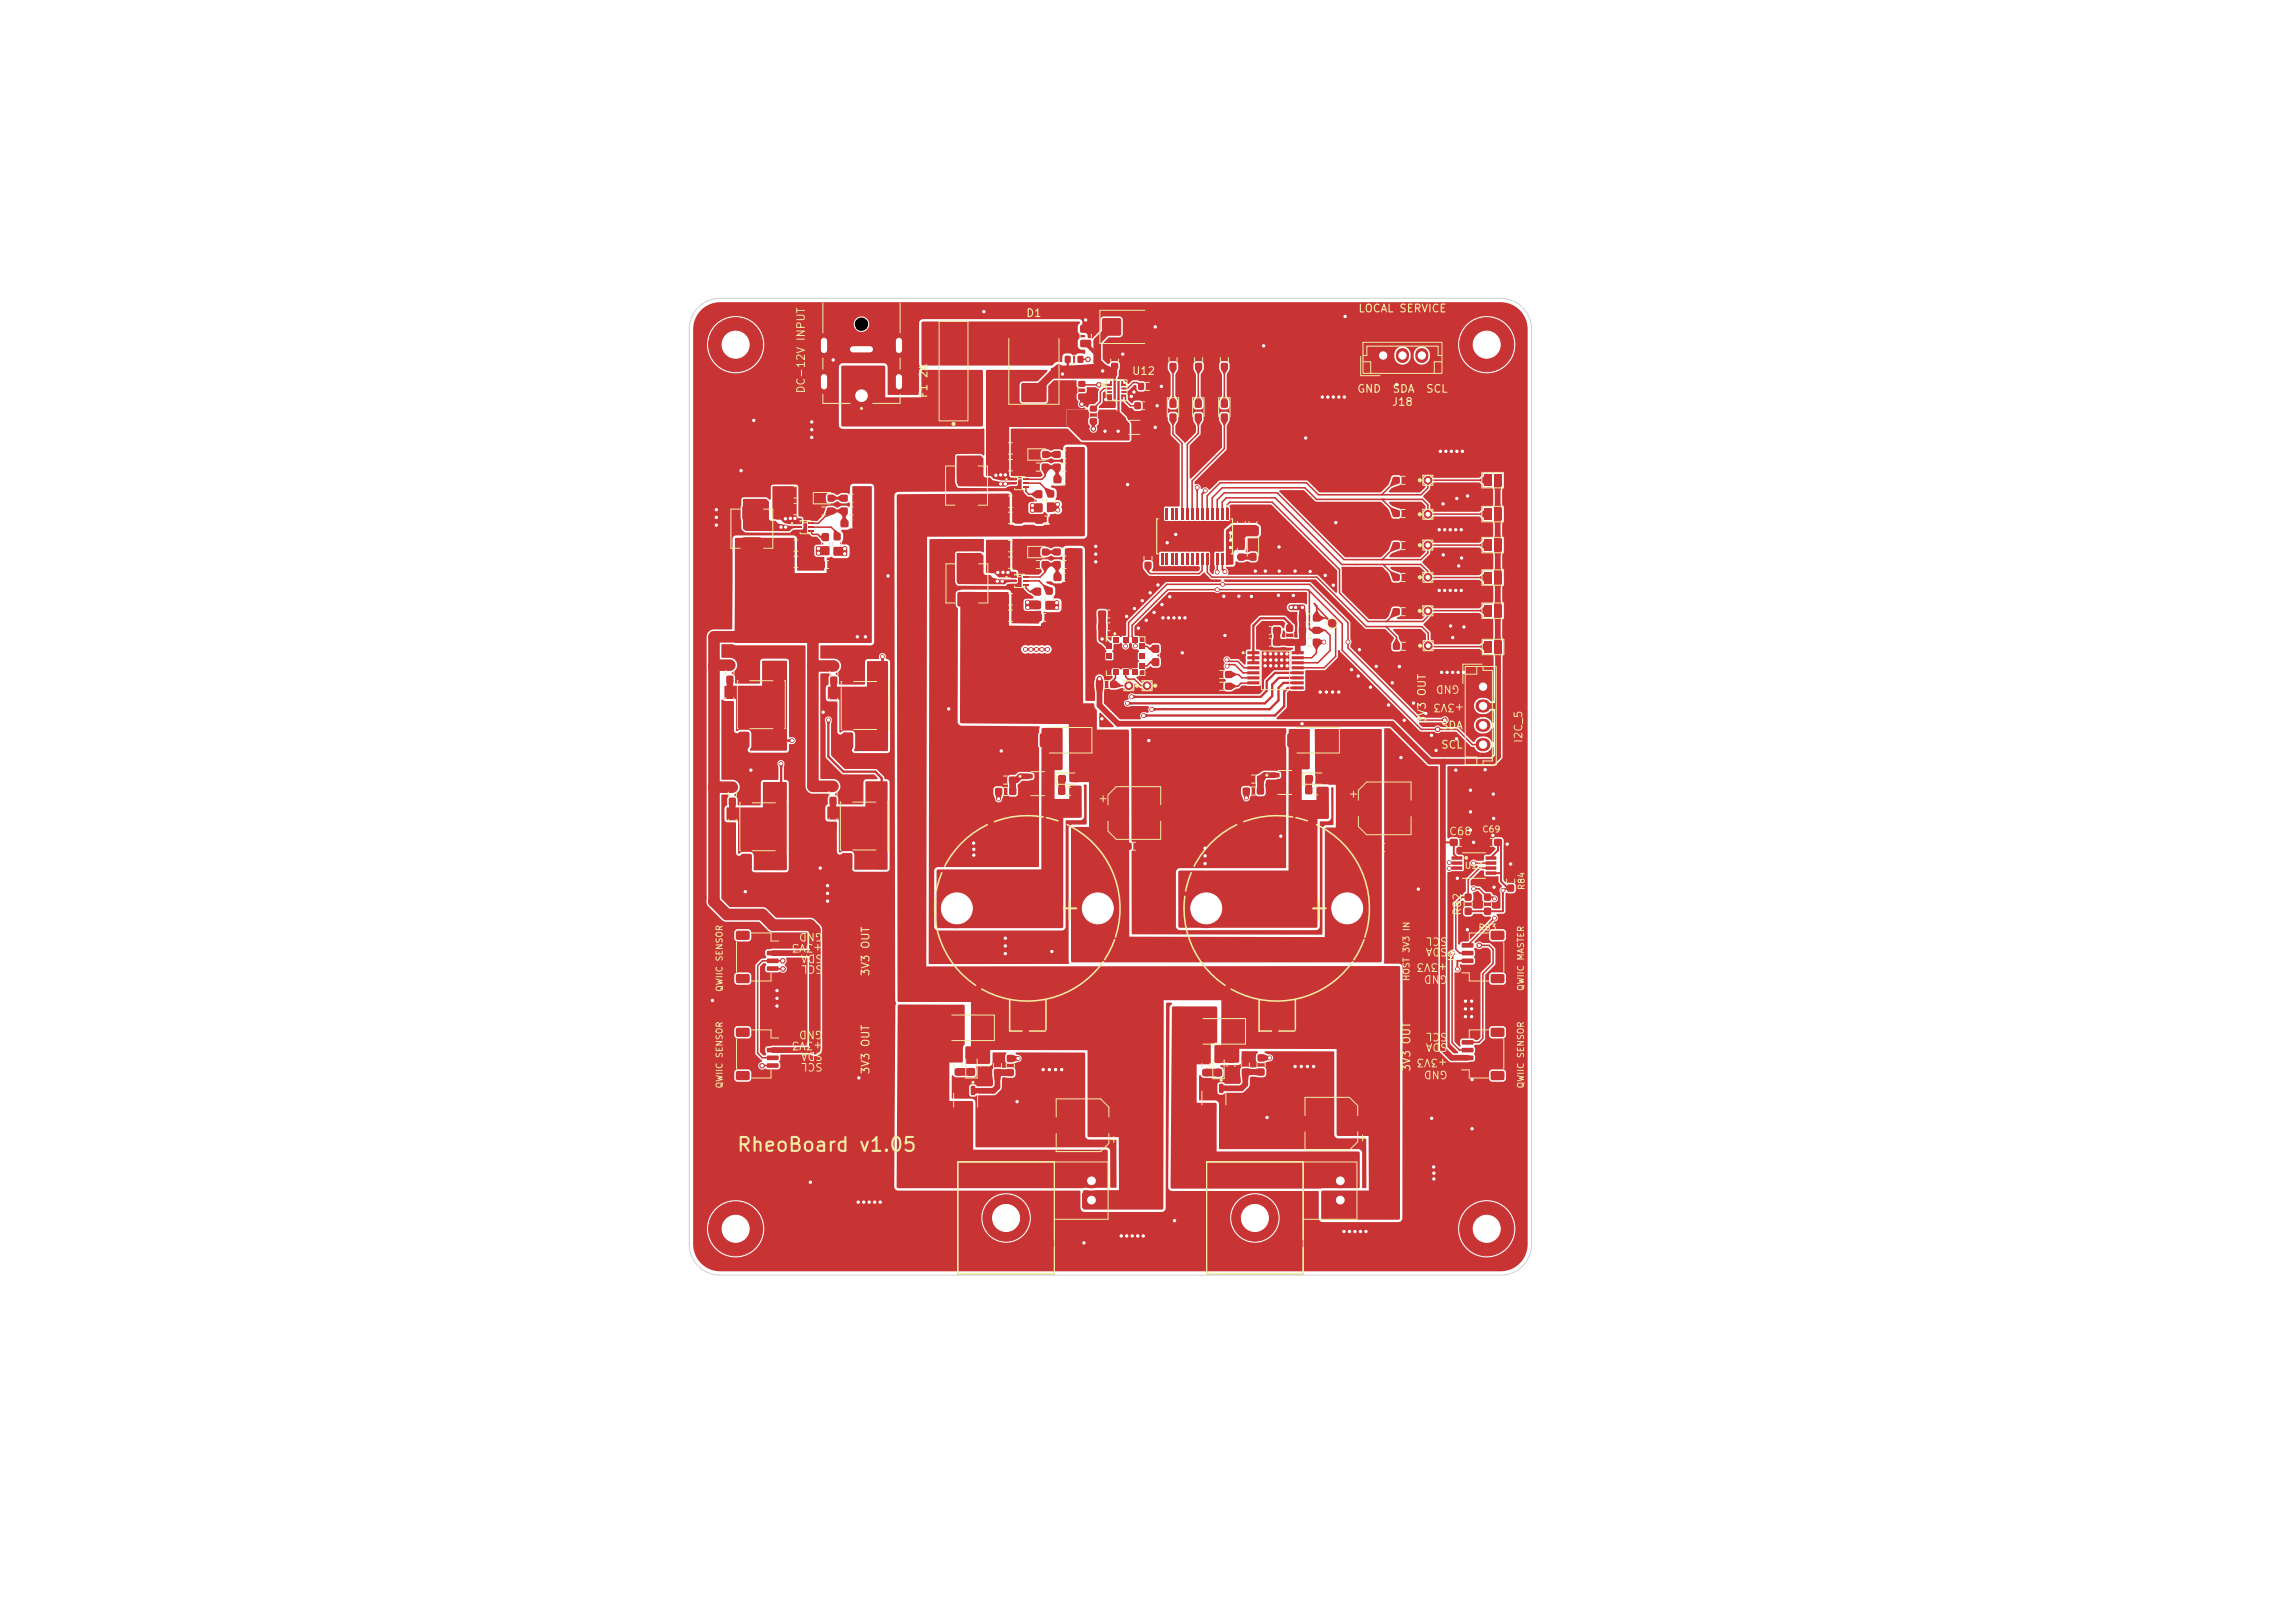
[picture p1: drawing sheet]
<svg xmlns="http://www.w3.org/2000/svg" width="297mm" height="210mm" viewBox="0 0 297 210" stroke-linecap="round" stroke-linejoin="round" font-family="sans-serif">
<defs><g id="words">
<text font-size="1.8" fill="#f2eda1" x="95.2" y="149.5">RheoBoard v1.05</text>
<g font-size="1" fill="#f2eda1">
<text x="132.7" y="41.3">D1</text>
<text x="175.7" y="40.7">LOCAL SERVICE</text>
<text x="104.4" y="51" transform="rotate(-90 104.4 51)">DC-12V INPUT</text>
<text x="120.3" y="51.6" transform="rotate(-90 120.3 51.6)">F1 2A</text>
<text x="146.4" y="48.8">U12</text>
<text x="175.6" y="51.1">GND</text>
<text x="180.1" y="52.8">J18</text>
<text x="180.1" y="51.1">SDA</text>
<text x="184.5" y="51.1">SCL</text>
<text x="189" y="88.4" transform="rotate(-180 189 88.4)">GND</text>
<text x="184.8" y="93.7" transform="rotate(-90 184.8 93.7)">3V3 OUT</text>
<text x="186.4" y="94.6">SDA</text>
<text x="189.6" y="90.8" transform="rotate(-180 189.6 90.8)">+3V3</text>
<text x="186.4" y="97.1">SCL</text>
<text x="197.2" y="96.2" transform="rotate(-90 197.2 96.2)">I2C_5</text>
<text x="187.4" y="108.3">C68</text>
<text x="189.3" y="118.6" transform="rotate(-90 189.3 118.6)">R82</text>
<text x="106.6" y="120.5" transform="rotate(-180 106.6 120.5)">GND</text>
<text x="106.6" y="121.9" transform="rotate(-180 106.6 121.9)">+3V3</text>
<text x="106.6" y="123.3" transform="rotate(-180 106.6 123.3)">SDA</text>
<text x="106.6" y="124.7" transform="rotate(-180 106.6 124.7)">SCL</text>
<text x="187.4" y="121.1" transform="rotate(-180 187.4 121.1)">SCL</text>
<text x="187.4" y="122.4" transform="rotate(-180 187.4 122.4)">SDA</text>
<text x="187.4" y="124.4" transform="rotate(-180 187.4 124.4)">+3V3</text>
<text x="187.4" y="126" transform="rotate(-180 187.4 126)">GND</text>
<text x="188.7" y="124.8" transform="rotate(-90 188.7 124.8)">J9</text>
<text x="112.8" y="126.4" transform="rotate(-90 112.8 126.4)">3V3 OUT</text>
<text x="106.6" y="133.1" transform="rotate(-180 106.6 133.1)">GND</text>
<text x="106.6" y="134.6" transform="rotate(-180 106.6 134.6)">+3V3</text>
<text x="106.6" y="135.9" transform="rotate(-180 106.6 135.9)">SDA</text>
<text x="106.6" y="137.3" transform="rotate(-180 106.6 137.3)">SCL</text>
<text x="187.4" y="133.4" transform="rotate(-180 187.4 133.4)">SCL</text>
<text x="187.4" y="134.8" transform="rotate(-180 187.4 134.8)">SDA</text>
<text x="187.4" y="136.8" transform="rotate(-180 187.4 136.8)">+3V3</text>
<text x="112.8" y="139.1" transform="rotate(-90 112.8 139.1)">3V3 OUT</text>
<text x="182.8" y="138.7" transform="rotate(-90 182.8 138.7)">3V3 OUT</text>
<text x="187.4" y="138.3" transform="rotate(-180 187.4 138.3)">GND</text>
</g>
<g font-size=".8" fill="#f2eda1">
<text x="191.8" y="107.9">C69</text>
<text x="189.5" y="112.6">U13</text>
<text x="197.5" y="115.2" transform="rotate(-90 197.5 115.2)">R84</text>
<text x="191.3" y="120.6">R83</text>
<text x="93.7" y="128.4" transform="rotate(-90 93.7 128.4)">QWIIC SENSOR</text>
<text x="182.6" y="127" transform="rotate(-90 182.6 127)">HOST 3V3 IN</text>
<text x="197.4" y="128.3" transform="rotate(-90 197.4 128.3)">QWIIC MASTER</text>
<text x="93.7" y="140.9" transform="rotate(-90 93.7 140.9)">QWIIC SENSOR</text>
<text x="197.4" y="140.9" transform="rotate(-90 197.4 140.9)">QWIIC SENSOR</text>
</g>
</g></defs>
<path d="M96.2 64.7h2.9l.3 .2v2.3l.3 .3h.6l.4 .3 1.5 .3h1.5v.1h-.8l-.5 .1-.3 .3h-5.6l-.2-.2z" fill="none" stroke="#c83434" stroke-width=".2"/>
<path d="M96.2 64.7h2.9l.3 .2v2.3l.3 .3h.6l.4 .3 1.5 .3h1.5v.1h-.8l-.5 .1-.3 .3h-5.6l-.2-.2z" fill="#c83434"/>
<path d="M123.9 59h3l.3 .3v2.3l.2 .3h.7l.3 .3 1.2 .3h1.8v.1h-.8l-.5 .3-6-.1-.2-.4z" fill="none" stroke="#c83434" stroke-width=".2"/>
<path d="M123.9 59h3l.3 .3v2.3l.2 .3h.7l.3 .3 1.2 .3h1.8v.1h-.8l-.5 .3-6-.1-.2-.4z" fill="#c83434"/>
<path d="M123.9 71.7l3-.1 .3 .3v2.3l.2 .3h.7l.3 .4 .9 .2h2.1v.1l-1.2 .1-.2 .2h-6l-.1-.3z" fill="none" stroke="#c83434" stroke-width=".2"/>
<g fill="#c83434">
<path d="M123.9 71.7l3-.1 .3 .3v2.3l.2 .3h.7l.3 .4 .9 .2h2.1v.1l-1.2 .1-.2 .2h-6l-.1-.3z"/>
<path d="M94 85.7l.2-.1 .7 .1v.1v.7l-.2 .1-.7-.1v-.2z"/>
<path d="M94 87.5l.2-.1 .7 .1v.1v.7l-.2 .1-.7-.1v-.2z"/>
<path d="M158.6 88.4l.1-.1 .7 .1 .1 .2-.1 .6-.1 .1-.7-.1-.1-.2z"/>
<path d="M156.8 88.4l.1-.1 .7 .1 .1 .2-.1 .6-.2 .1-.6-.1-.1-.2z"/>
<path d="M170 81.2l.1-.1 .7 .1 .1 .1-.1 .7h-.2h-.6l-.1-.2z"/>
<path d="M168.1 81.2l.2-.1 .7 .1v.1v.7h-.2h-.7v-.2z"/>
<path d="M193.3 78.3h1v1.5h-1z"/>
<path d="M192 78.3h1v1.5h-1z"/>
<path d="M107.4 104.7l.2-.1 .6 .1 .1 .2-.1 .7-.1 .1-.7-.1-.1-.1z"/>
<path d="M107.4 106.4h.2h.6l.1 .2-.1 .8h-.1h-.7l-.1-.2z"/>
<path d="M162.7 102l.2-.1 .6 .1 .1 .1-.1 .7h-.1h-.7l-.1-.2z"/>
<path d="M160.9 102l.1-.1 .7 .1 .1 .1-.1 .7h-.2h-.6l-.1-.2z"/>
<path d="M135.6 79.5l.1-.1 .8 .1 .1 .2-.1 .6-.2 .1-.7-.1-.1-.2z"/>
<path d="M133.9 79.5l.1-.1 .8 .1 .1 .2-.1 .6-.2 .1-.7-.1-.1-.2z"/>
<path d="M174.8 103.9l.2-.1h3.1l.1 .3v1.1l-.2 .2h-3.1l-.2-.2z"/>
<path d="M180.2 103.9l.2-.1h3.1l.1 .3v1.1l-.2 .2h-3.1l-.2-.2z"/>
<path d="M182.1 70.2l.2-.1 .6 .1 .1 .2-.1 .6-.1 .1-.7-.1-.1-.2z"/>
<path d="M180.3 70.2l.1-.1 .7 .1 .1 .2-.1 .6-.2 .1-.6-.1-.1-.2z"/>
<path d="M94.4 104.8l.1-.1 .7 .1v.2v.7l-.2 .1-.6-.1-.1-.1z"/>
<path d="M94.4 106.5h.1h.7v.2v.8h-.2h-.6l-.1-.2z"/>
<path d="M108.8 65.7l.2-.1 .7 .1v.2v.6l-.2 .1-.7-.1-.1-.1z"/>
<path d="M110.6 65.7l.2-.1 .7 .1 .1 .2-.1 .6-.2 .1-.7-.1v-.1z"/>
<path d="M182.1 66h.2h.6l.1 .2-.1 .7h-.1h-.7l-.1-.2z"/>
<path d="M180.3 66h.1h.7l.1 .2-.1 .7h-.2h-.6l-.1-.2z"/>
<path d="M147.3 49.6h.7v.8h-.7z"/>
<path d="M149 49.6h.7v.8h-.7z"/>
</g>
<circle cx="184.8" cy="62.1" r=".5" fill="#c83434" stroke="#c83434" stroke-width=".13"/>
<g fill="#c83434">
<path d="M128.7 138.4l.1-.1 .7 .1 .1 .1-.1 .7-.2 .1-.6-.1-.1-.2z"/>
<path d="M128.7 136.5h.1h.7l.1 .2-.1 .7h-.2h-.6l-.1-.2z"/>
<path d="M125.3 138.2h.2h.6l.1 .2-.1 .8h-.1h-.7l-.1-.2z"/>
<path d="M125.3 136.5l.2-.1 .6 .1 .1 .2-.1 .7-.1 .1-.7-.1-.1-.2z"/>
<path d="M130.6 102l.2-.1 .7 .1v.2v.6l-.2 .1-.7-.1v-.1z"/>
<path d="M128.8 102l.2-.1 .7 .1v.2v.6l-.2 .1-.7-.1-.1-.1z"/>
<path d="M110.4 50.1h2.2v2.2h-2.2z"/>
</g>
<path d="M106.6 44.1v1.2M106.6 48.8v1.2M110.4 45.2h2.2M116.3 44.1v1.2M116.3 48.8v1.2" fill="none" stroke="#c83434" stroke-width="1.4"/>
<g fill="#c83434">
<path d="M133 72.6h.2h.7v.2v.7h-.2h-.7l-.1-.2z"/>
<path d="M134.8 72.6h.2h.7v.2v.7h-.2h-.7v-.2z"/>
<path d="M142.2 79h.1h.8l.1 .2-.1 .7h-.2h-.7l-.1-.2z"/>
<path d="M143.9 79h.1h.8l.1 .2-.1 .7h-.1h-.8l-.1-.2z"/>
<path d="M182.1 61.7h.2h.6l.1 .2-.1 .7h-.1h-.7l-.1-.2z"/>
<path d="M180.3 61.7h.1h.7l.1 .2-.1 .7h-.2h-.6l-.1-.2z"/>
<path d="M182.1 78.7h.2h.6l.1 .2-.1 .7h-.1h-.7l-.1-.2z"/>
<path d="M180.3 78.7h.1h.7l.1 .2-.1 .7h-.2h-.6l-.1-.2z"/>
<path d="M100.5 101.5l1-.1 .3 .1v1.7l-.2 .3h-1l-.2-.2v-1.7z"/>
<path d="M100.5 110.6l1-.1 .3 .1v1.7l-.2 .3h-1l-.2-.2v-1.7z"/>
<path d="M96 101.5l1-.1 .3 .1v1.7l-.2 .3h-1l-.2-.2v-1.7z"/>
<path d="M96 110.6l1-.1 .3 .1v1.7l-.2 .3h-1l-.2-.2v-1.7z"/>
<path d="M134 63.5l.2-.1 .6 .1 .1 .2-.1 .7-.1 .1-.7-.1v-.1z"/>
<path d="M134 65.2l.2-.1 .6 .1 .1 .2-.1 .7-.1 .1-.7-.1v-.1z"/>
<path d="M133.3 58.4h.8v.8h-.8z"/>
<path d="M134.9 58.4h.8v.8h-.8z"/>
<path d="M189.2 137.6h1.4l.1 .1v.4l-.1 .1h-1.4v-.2z"/>
<path d="M189.2 136.6h1.4l.1 .1v.4l-.1 .1h-1.4v-.2z"/>
<path d="M189.2 135.6h1.4l.1 .1v.4l-.1 .1h-1.4v-.2z"/>
<path d="M189.2 134.6h1.4l.1 .1v.4l-.1 .1h-1.4v-.2z"/>
<path d="M193 138.6h.1h1.4l.2 .2v.8l-.3 .2h-1.3l-.2-.3z"/>
<path d="M193 133h.1h1.4l.2 .2v.8l-.3 .2h-1.3l-.2-.3z"/>
<path d="M107.4 101.3h.2h.6l.1 .2-.1 .7h-.2h-.6l-.1-.2z"/>
<path d="M107.4 103.2l.2-.1 .6 .1 .1 .1-.1 .7-.2 .1-.6-.1-.1-.2z"/>
</g>
<circle cx="146.1" cy="88.7" r=".5" fill="#c83434" stroke="#c83434" stroke-width=".13"/>
<g fill="#c83434">
<path d="M189.2 125.1l1.4-.1 .1 .2v.3l-.1 .1h-1.4v-.1z"/>
<path d="M189.2 124.1l1.4-.1 .1 .2v.3l-.1 .1h-1.4v-.1z"/>
<path d="M189.2 123.1l1.4-.1 .1 .2v.3l-.1 .1h-1.4v-.1z"/>
<path d="M189.2 122.1l1.4-.1 .1 .2v.3l-.1 .1h-1.4v-.1z"/>
<path d="M193 126.1l.1-.1h1.4l.2 .3v.8l-.3 .1h-1.3l-.2-.2z"/>
<path d="M193 120.5l.1-.1h1.4l.2 .3v.8l-.3 .1h-1.3l-.2-.2z"/>
<path d="M107.5 85.8l.2-.1 .6 .1 .1 .1-.1 .7-.2 .1-.6-.1-.1-.2z"/>
<path d="M107.5 87.6l.2-.1 .6 .1 .1 .1-.1 .7-.2 .1-.6-.1-.1-.2z"/>
<path d="M193.3 61.4h1v1.5h-1z"/>
<path d="M192 61.4h1v1.5h-1z"/>
<path d="M107.5 72.6h.2h.7l.1 .2-.1 .7h-.1h-.8l-.1-.2z"/>
<path d="M105.8 72.6h.1h.8l.1 .2-.1 .7h-.2h-.7l-.1-.2z"/>
<path d="M135.7 66.9l.2-.1 .8 .1 .1 .1-.1 .7-.2 .1-.8-.1v-.2z"/>
<path d="M134 66.9l.2-.1 .8 .1v.1v.7l-.2 .1-.8-.1v-.2z"/>
<path d="M161.4 84.3h1.6v.3l-1.6 .1z"/>
<path d="M161.4 84.9h1.6v.4h-1.6z"/>
<path d="M161.4 85.6h1.6v.3l-1.6 .1z"/>
<path d="M161.4 86.2h1.6v.4h-1.6z"/>
<path d="M161.4 86.9h1.6v.3l-1.6 .1z"/>
<path d="M161.4 87.5h1.6v.4h-1.6z"/>
<path d="M161.4 88.2h1.6v.3l-1.6 .1z"/>
<path d="M161.4 88.8h1.6v.4h-1.6z"/>
<path d="M167.2 88.8h1.5v.4h-1.5z"/>
<path d="M167.2 88.2h1.5v.3l-1.5 .1z"/>
<path d="M167.2 87.5h1.5v.4h-1.5z"/>
<path d="M167.2 86.9h1.5v.3l-1.5 .1z"/>
<path d="M167.2 86.2h1.5v.4h-1.5z"/>
<path d="M167.2 85.6h1.5v.3l-1.5 .1z"/>
<path d="M167.2 84.9h1.5v.4h-1.5z"/>
<path d="M167.2 84.3h1.5v.3l-1.5 .1z"/>
<path d="M169.9 82.7l.2-.1 .7 .1v.1v.7l-.2 .1-.7-.1v-.2z"/>
<path d="M168.1 82.7l.2-.1 .7 .1v.1v.7l-.2 .1-.7-.1-.1-.2z"/>
<path d="M129.2 59.5h.2h.8l.1 .2-.1 1.1-.1 .1-.9-.1-.1-.1z"/>
<path d="M131.3 59.5h.2h.8l.1 .2-.1 1.1-.2 .1-.8-.1-.1-.1z"/>
<path d="M144.8 54.5l.8-.1 .3 .2v1.4l-.2 .2h-.7l-.2-.2-.1-1.3z"/>
<path d="M147.8 54.5l.8-.1 .2 .2 .1 1.4-.2 .2h-.8l-.2-.2v-1.3z"/>
<path d="M138.6 95l.2-.1h2l.2 .1v.1v1.5l-.2 .1h-2l-.2-.1-.1-.2z"/>
<path d="M134.6 95l.2-.1h2l.2 .1v.1v1.5l-.2 .1h-2l-.2-.1-.1-.2z"/>
<path d="M132.2 49.6h.2h2.8h.2l.1 .2v2l-.1 .2-.2 .1h-2.8l-.2-.1-.1-.2v-2z"/>
<path d="M132.2 42.8h.2h2.8h.2l.1 .2v2l-.1 .2-.2 .1h-2.8l-.2-.1-.1-.2v-2z"/>
</g>
<circle cx="95.2" cy="44.6" r="3.5" fill="#c83434" stroke="#c83434" stroke-width=".13"/>
<g fill="#c83434">
<path d="M193.3 65.8h1v1.5h-1z"/>
<path d="M192 65.8h1v1.5h-1z"/>
<path d="M158 51.8l.2-.1 .7 .1v.2v.7l-.2 .1-.7-.1v-.2z"/>
<path d="M158 53.6l.2-.1 .7 .1v.1v.8h-.2h-.7v-.2z"/>
<path d="M141.9 88.2l.1-.1 .7 .1 .1 .1-.1 .7h-.2h-.6l-.1-.2z"/>
<path d="M143.7 88.2l.2-.1 .6 .1 .1 .1-.1 .7h-.1h-.7l-.1-.2z"/>
<path d="M94 89.1l.2-.1 .7 .1v.1v.8l-.2 .1-.7-.1v-.2z"/>
<path d="M94 90.8l.2-.1 .7 .1v.2v.7l-.2 .1-.7-.1v-.1z"/>
<path d="M124 72.6l.1-.1h2l.2 .1 .1 .1v1.4l-.1 .2-.2 .1h-2l-.1-.1-.1-.2v-1.4z"/>
<path d="M124 76.7l.1-.1h2l.2 .1 .1 .1v1.4l-.1 .2-.2 .1h-2l-.1-.1-.1-.2v-1.4z"/>
<path d="M135.6 65.3h.1h.7v.2v.7h-.2h-.6l-.1-.2z"/>
<path d="M135.6 63.5l.1-.1 .7 .1v.2v.6l-.2 .1-.6-.1-.1-.1z"/>
<path d="M132.5 100.2h1.1l.1 .1v.4h-.2h-1v-.1z"/>
<path d="M132.5 102.1h1.1l.1 .1v.4h-.2h-1v-.1z"/>
<path d="M135 101.1h1.1l.1 .2v.3l-.2 .1h-.9l-.1-.2z"/>
<path d="M157.3 138.3h.1h.7l.1 .2-.1 .7-.2 .1-.6-.1-.1-.1z"/>
<path d="M157.3 136.6l.1-.1 .7 .1 .1 .2-.1 .7-.2 .1-.6-.1-.1-.2z"/>
<path d="M139.6 49.3h.8v.7h-.8z"/>
<path d="M139.6 51h.8v.7h-.8z"/>
<path d="M99.3 122.1l1.4-.1 .1 .2v.3l-.2 .1h-1.3l-.1-.1z"/>
<path d="M99.3 123.1l1.4-.1 .1 .2v.3l-.2 .1h-1.3l-.1-.1z"/>
<path d="M99.3 124.1l1.4-.1 .1 .2v.3l-.2 .1h-1.3l-.1-.1z"/>
<path d="M99.3 125.1l1.4-.1 .1 .2v.3l-.2 .1h-1.3l-.1-.1z"/>
<path d="M95.3 120.5l.2-.1h1.4l.1 .3v.8l-.2 .1h-1.4l-.2-.2z"/>
<path d="M95.3 126.1l.2-.1h1.4l.1 .3v.8l-.2 .1h-1.4l-.2-.2z"/>
<path d="M146.8 52.1l.2-.1 .6 .1 .1 .2-.1 .6-.2 .1-.6-.1v-.1z"/>
<path d="M148.4 52.1l.2-.1 .6 .1v.2v.6l-.2 .1-.6-.1-.1-.1z"/>
</g>
<circle cx="184.8" cy="70.5" r=".5" fill="#c83434" stroke="#c83434" stroke-width=".13"/>
<g fill="#c83434">
<path d="M136.4 58.4l.1-.1 .7 .1 .1 .2-.1 .6-.2 .1-.6-.1-.1-.2z"/>
<path d="M138.2 58.4l.2-.1 .6 .1 .1 .2-.1 .6-.1 .1-.7-.1-.1-.2z"/>
</g>
<circle cx="192.4" cy="159" r="3.5" fill="#c83434" stroke="#c83434" stroke-width=".13"/>
<g fill="#c83434">
<path d="M136.4 72.6h.2h.6l.1 .2-.1 .7h-.1h-.7l-.1-.2z"/>
<path d="M138.2 72.6h.2h.6l.1 .2-.1 .7h-.1h-.7l-.1-.2z"/>
<path d="M106.4 69h.2h.6l.1 .2-.1 .8h-.1h-.7l-.1-.2z"/>
<path d="M106.4 70.8l.2-.1 .6 .1 .1 .1-.1 .8-.1 .1-.7-.1-.1-.2z"/>
</g>
<circle cx="148.4" cy="88.7" r=".5" fill="#c83434" stroke="#c83434" stroke-width=".13"/>
<g fill="#c83434">
<path d="M129.2 76.9l.2-.1 .8 .1 .1 .2-.1 1.1-.1 .1-.9-.1-.1-.2z"/>
<path d="M131.3 76.9l.2-.1 .8 .1 .1 .2-.1 1.1-.2 .1-.8-.1-.1-.2z"/>
<path d="M193.3 69.8h1v1.5h-1z"/>
<path d="M192 69.8h1v1.5h-1z"/>
<path d="M170.6 95l.2-.1h2l.2 .1 .1 .1-.1 1.5-.2 .1h-2l-.2-.1v-.2z"/>
<path d="M166.6 95l.2-.1h2l.2 .1 .1 .1-.1 1.5-.2 .1h-2l-.2-.1v-.2z"/>
</g>
<circle cx="184.8" cy="79" r=".5" fill="#c83434" stroke="#c83434" stroke-width=".13"/>
<g fill="#c83434">
<path d="M107.9 70.9l.2-.1 .6 .1 .1 .1-.1 .7-.1 .1-.7-.1v-.2z"/>
<path d="M107.9 69h.2h.6l.1 .2-.1 .7h-.1h-.7v-.2z"/>
</g>
<circle cx="162.4" cy="157.6" r="3" fill="#c83434" stroke="#c83434" stroke-width=".13"/>
<path d="M172.3 154.3h2.3v1.9h-2.3z" fill="#c83434"/>
<path d="M173.3 152.8h.3" fill="none" stroke="#c83434" stroke-width="1.9"/>
<g fill="#c83434">
<path d="M107.5 89.2l.1-.1 .7 .1 .1 .1-.1 .8-.2 .1-.6-.1-.1-.2z"/>
<path d="M107.5 90.9l.1-.1 .7 .1 .1 .2-.1 .7-.2 .1-.6-.1-.1-.1z"/>
<path d="M94.4 101.4h.1h.7l.1 .2-.1 .7h-.2h-.6l-.1-.2z"/>
<path d="M94.4 103.3l.1-.1 .7 .1 .1 .1-.1 .7-.2 .1-.6-.1-.1-.2z"/>
<path d="M139.8 44h.2h1.1l.1 .2v.6l-.2 .2-1.1-.1-.1-.2z"/>
<path d="M139.8 42.1h.2h1.1l.1 .2v.6l-.2 .2-1.1-.1-.1-.2z"/>
<path d="M108.8 64.1l.2-.1 .7 .1v.1v.7h-.2h-.7l-.1-.2z"/>
<path d="M110.6 64.1l.2-.1 .7 .1 .1 .1-.1 .7h-.2h-.7v-.2z"/>
<path d="M137 102l.1-.1 .7 .1 .1 .2-.1 .6-.2 .1-.6-.1-.1-.2z"/>
<path d="M138.8 102l.2-.1 .6 .1 .1 .2-.1 .6-.1 .1-.7-.1-.1-.2z"/>
<path d="M149.2 83.5l.1-.1 .7 .1v.1v.8l-.2 .1-.6-.1-.1-.2z"/>
<path d="M149.2 85.2l.1-.1 .7 .1v.2v.7l-.2 .1-.6-.1-.1-.1z"/>
<path d="M133.9 76.1l.1-.1 .7 .1v.2v.7l-.2 .1-.6-.1-.1-.1z"/>
<path d="M133.9 77.8l.1-.1 .7 .1v.2v.7l-.2 .1-.6-.1-.1-.1z"/>
<path d="M158.6 86.9l.1-.1 .7 .1 .1 .1-.1 .7-.1 .1-.7-.1-.1-.2z"/>
<path d="M156.8 86.9l.1-.1 .7 .1 .1 .1-.1 .7-.2 .1-.6-.1-.1-.2z"/>
<path d="M147.2 109.1l.2-.1 .7 .1 .1 .2-.1 .6-.1 .1-.8-.1-.1-.2z"/>
<path d="M145.5 109.1l.1-.1 .8 .1 .1 .2-.1 .6-.2 .1-.7-.1-.1-.2z"/>
<path d="M187.7 108.6l.1-.1 .8 .1 .1 .2-.1 .6-.2 .1-.7-.1-.1-.2z"/>
<path d="M189.4 108.6l.2-.1 .7 .1 .1 .2-.1 .6-.1 .1-.8-.1-.1-.2z"/>
<path d="M193.4 108.6l.2-.1 .7 .1 .1 .2-.1 .6-.1 .1-.8-.1-.1-.2z"/>
<path d="M191.7 108.6l.1-.1 .8 .1 .1 .2-.1 .6-.2 .1-.7-.1-.1-.2z"/>
<path d="M142.4 104.5l.2-.1h3.1l.2 .3-.1 1.1-.2 .2h-3.1l-.1-.2z"/>
<path d="M147.8 104.5l.2-.1h3.1l.1 .3v1.1l-.2 .2h-3.1l-.1-.2z"/>
<path d="M142.7 41.2h.1h2h.2l.1 .2v1.8l-.1 .2-.2 .1h-2l-.1-.1-.1-.2v-1.8z"/>
<path d="M147 41.2h.1h2h.2l.1 .2v1.8l-.1 .2-.2 .1h-2l-.1-.1-.1-.2v-1.8z"/>
<path d="M141.1 144.9l.2-.1h3.1l.1 .3v1.1l-.2 .2h-3.1l-.2-.2z"/>
<path d="M135.7 144.9l.2-.1h3.1l.1 .3v1.1l-.2 .2h-3.1l-.2-.2z"/>
<path d="M130.8 61.9h.7v.2h-.7z"/>
<path d="M130.8 62.4h.7v.2h-.7z"/>
<path d="M130.8 62.9h.7v.2h-.7z"/>
<path d="M132.4 62.9h.7v.2h-.7z"/>
<path d="M132.4 62.4h.7v.2h-.7z"/>
<path d="M132.4 61.9h.7v.2h-.7z"/>
<path d="M157.8 140.3l.4-.1 .1 .1v1l-.1 .1h-.3l-.1-.1z"/>
<path d="M155.9 140.3l.4-.1 .1 .1v1l-.1 .1h-.3l-.1-.1z"/>
<path d="M156.8 142.8l.4-.1 .2 .1v1l-.1 .1h-.4h-.1z"/>
<path d="M133 60h.2h.7v.2v.6l-.2 .1-.7-.1-.1-.1z"/>
<path d="M134.8 60h.2h.7v.2v.6l-.2 .1-.7-.1v-.1z"/>
<path d="M123.6 138.3l.2-.1 .6 .1 .1 .2-.1 .6-.2 .1-.6-.1-.1-.1z"/>
<path d="M123.6 136.5l.2-.1 .6 .1 .1 .1-.1 .7-.2 .1-.6-.1-.1-.2z"/>
<path d="M126 132.2l.2-.1h2l.2 .1v.1v1.5l-.2 .1h-2l-.2-.1-.1-.2z"/>
<path d="M122 132.2l.2-.1h2l.2 .1v.1v1.5l-.2 .1h-2l-.2-.1-.1-.2z"/>
<path d="M164.8 81.2l.1-.1 .8 .1 .1 .1-.1 .7-.2 .1-.7-.1-.1-.2z"/>
<path d="M163.1 81.2l.1-.1 .8 .1 .1 .1-.1 .7-.2 .1-.7-.1-.1-.2z"/>
<path d="M105.6 64h.7v.9h-.7z"/>
<path d="M107.1 64h.8v.9h-.8z"/>
<path d="M130.3 138.4l.2-.1 .7 .1v.1v.7l-.2 .1-.7-.1v-.2z"/>
<path d="M130.3 136.5h.2h.7v.2v.7h-.2h-.7v-.2z"/>
<path d="M158.5 132.6h.2h2h.2v.2v1.5l-.2 .1h-2l-.2-.1-.1-.2z"/>
<path d="M154.5 132.6h.2h2h.2v.2v1.5l-.2 .1h-2l-.2-.1-.1-.2z"/>
<path d="M100.1 85.7l1.1-.1 .3 .1v1.7l-.2 .3h-1l-.2-.2v-1.7z"/>
<path d="M100.1 94.8l1.1-.1 .3 .1v1.7l-.2 .3h-1l-.2-.2v-1.7z"/>
<path d="M95.6 85.7l1.1-.1 .3 .1v1.7l-.2 .3h-1l-.2-.2v-1.7z"/>
<path d="M95.6 94.8l1.1-.1 .3 .1v1.7l-.2 .3h-1l-.2-.2v-1.7z"/>
</g>
<g fill="#c83434" stroke="#c83434" stroke-width=".13">
<circle cx="174.3" cy="117.5" r="2.5"/>
<circle cx="156.1" cy="117.5" r="2.5"/>
</g>
<g fill="#c83434">
<path d="M123.9 59.9l.2-.1h2l.2 .1v.2v1.4v.2h-.2h-2h-.2l-.1-.2v-1.4z"/>
<path d="M123.9 64l.2-.1h2l.2 .1v.2v1.4v.2h-.2h-2h-.2l-.1-.2v-1.4z"/>
</g>
<circle cx="172.4" cy="80.6" r=".5" fill="#c83434" stroke="#c83434" stroke-width=".13"/>
<g fill="#c83434">
<path d="M166.5 80.9l.2-.1 .6 .1 .1 .1-.1 .7-.2 .1-.6-.1-.1-.2z"/>
<path d="M166.5 82.7l.2-.1 .6 .1 .1 .2-.1 .6-.2 .1-.6-.1-.1-.1z"/>
<path d="M161.7 69.8h.2h.7v.2v.8h-.2h-.7v-.2z"/>
<path d="M161.7 71.6l.2-.1 .7 .1v.2v.7l-.2 .1-.7-.1v-.2z"/>
<path d="M162.8 138.3l.2-.1 .6 .1 .1 .2-.1 .6-.2 .1-.6-.1-.1-.1z"/>
<path d="M162.8 136.5l.2-.1 .6 .1 .1 .1-.1 .7-.2 .1-.6-.1-.1-.2z"/>
<path d="M162.7 100.4l.2-.1 .7 .1v.2v.6l-.2 .1-.7-.1v-.1z"/>
<path d="M160.9 100.4l.2-.1 .6 .1 .1 .2-.1 .6-.1 .1-.7-.1-.1-.1z"/>
<path d="M129.2 72.1h.2h.8l.1 .2-.1 1.2h-.1h-.9l-.1-.2z"/>
<path d="M131.3 72.1h.2h.8l.1 .2-.1 1.2h-.2h-.8l-.1-.2z"/>
<path d="M163.1 82.7l.1-.1 .8 .1 .1 .2-.1 .6-.2 .1-.7-.1-.1-.2z"/>
<path d="M164.8 82.7l.1-.1 .8 .1 .1 .2-.1 .6-.2 .1-.7-.1-.1-.2z"/>
<path d="M160.8 138.3l.1-.1 .7 .1v.2v.6l-.2 .1-.6-.1-.1-.1z"/>
<path d="M160.8 136.5l.1-.1 .7 .1v.1v.7l-.2 .1-.6-.1-.1-.2z"/>
<path d="M138.1 61.7l.2-.1 .7 .1 .1 .1-.1 .7-.1 .1-.8-.1-.1-.2z"/>
<path d="M136.4 61.7l.1-.1 .8 .1 .1 .1-.1 .7-.2 .1-.7-.1-.1-.2z"/>
<path d="M179.4 109.3l.2-.1 .8 .1v.1v.7l-.2 .1-.8-.1v-.2z"/>
<path d="M177.7 109.3l.2-.1 .8 .1v.1v.7l-.2 .1-.8-.1-.1-.2z"/>
<path d="M101.4 69.9h.2h.9v.2v1.2h-.2h-.9v-.2z"/>
<path d="M103.5 69.9h.2h.9v.2v1.2h-.2h-.9v-.2z"/>
<path d="M182.1 83.2h.2h.7v.2v.6l-.2 .1-.7-.1v-.1z"/>
<path d="M180.3 83.2h.2h.6l.1 .2-.1 .6-.1 .1-.7-.1-.1-.1z"/>
<path d="M151.4 51.8l.2-.1 .6 .1 .1 .2-.1 .7-.2 .1-.6-.1-.1-.2z"/>
<path d="M151.4 53.6l.2-.1 .6 .1 .1 .1-.1 .8h-.2h-.6l-.1-.2z"/>
<path d="M158 45.2l.2-.1 .7 .1v.1v.7l-.2 .1-.7-.1v-.2z"/>
<path d="M158 47l.2-.1 .7 .1v.2v.6l-.2 .1-.7-.1v-.1z"/>
</g>
<circle cx="184.8" cy="66.5" r=".5" fill="#c83434" stroke="#c83434" stroke-width=".13"/>
<g fill="#c83434">
<path d="M173.3 144.7l.2-.1h3.1l.1 .3v1.1l-.2 .2h-3.1l-.2-.2z"/>
<path d="M167.9 144.7l.2-.1h3.1l.1 .3v1.1l-.2 .2h-3.1l-.2-.2z"/>
<path d="M192.1 117.5l.2-.1 .6 .1 .1 .2-.1 .6-.2 .1-.6-.1-.1-.1z"/>
<path d="M192.1 115.7l.2-.1 .6 .1 .1 .1-.1 .7-.2 .1-.6-.1-.1-.2z"/>
<path d="M161.7 68l.2-.1 .7 .1v.2v.7l-.2 .1-.7-.1v-.1z"/>
<path d="M161.7 66.3l.2-.1 .7 .1v.2v.7l-.2 .1-.7-.1v-.1z"/>
<path d="M168.9 101.9l.2-.1 .7 .1 .1 .2-.1 .6-.2 .1-.7-.1v-.1z"/>
<path d="M170.8 101.9l.1-.1 .7 .1 .1 .2-.1 .6-.2 .1-.6-.1-.1-.1z"/>
<path d="M105.3 65.7l.1-.1 .7 .1 .1 .2-.1 .6-.2 .1-.6-.1-.1-.1z"/>
<path d="M107.1 65.7l.1-.1 .7 .1 .1 .2-.1 .6-.2 .1-.6-.1-.1-.1z"/>
<path d="M144 82.5h.7v.6h-.7z"/>
<path d="M145.3 82.5h.7v.6h-.7z"/>
<path d="M146.6 82.5h.7v.6h-.7z"/>
<path d="M147.4 83.3h.7v.7h-.7z"/>
<path d="M147.4 84.6h.7v.7h-.7z"/>
<path d="M147.4 85.8h.7v.7h-.7z"/>
<path d="M146.6 86.7h.7v.6h-.7z"/>
<path d="M145.3 86.7h.7v.6h-.7z"/>
<path d="M144 86.7h.7v.6h-.7z"/>
<path d="M143.2 85.8h.7v.7h-.7z"/>
<path d="M143.2 84.6h.7v.7h-.7z"/>
<path d="M143.2 83.3h.7v.7h-.7z"/>
<path d="M168.9 100.3h.2h.8v.2v.7h-.2h-.8v-.2z"/>
<path d="M170.7 100.3h.2h.7l.1 .2-.1 .7h-.2h-.7l-.1-.2z"/>
</g>
<circle cx="192.4" cy="44.6" r="3.5" fill="#c83434" stroke="#c83434" stroke-width=".13"/>
<g fill="#c83434">
<path d="M154.7 45.2l.2-.1 .6 .1 .1 .1-.1 .7-.1 .1-.7-.1-.1-.2z"/>
<path d="M154.7 47l.2-.1 .6 .1 .1 .2-.1 .6-.1 .1-.7-.1-.1-.1z"/>
<path d="M158.6 65.7h.4v1.5h-.4z"/>
<path d="M158 65.7h.4v1.5h-.4z"/>
<path d="M157.3 65.7h.4v1.5h-.4z"/>
<path d="M156.7 65.7h.4v1.5h-.4z"/>
<path d="M156 65.7h.4v1.5h-.4z"/>
<path d="M155.4 65.7h.3v1.5h-.3z"/>
<path d="M154.8 65.7h.3v1.5h-.3z"/>
<path d="M154.1 65.7h.3v1.5h-.3z"/>
<path d="M153.5 65.7h.3v1.5h-.3z"/>
<path d="M152.8 65.7h.4v1.5h-.4z"/>
<path d="M152.1 65.7h.4v1.5h-.4z"/>
<path d="M151.5 65.7h.4v1.5h-.4z"/>
<path d="M150.8 65.7h.4v1.5h-.4z"/>
<path d="M150.2 65.7h.4v1.5h-.4z"/>
<path d="M150.2 71.6h.4v1.5h-.4z"/>
<path d="M150.8 71.6h.4v1.5h-.4z"/>
<path d="M151.5 71.6h.4v1.5h-.4z"/>
<path d="M152.1 71.6h.4v1.5h-.4z"/>
<path d="M152.8 71.6h.4v1.5h-.4z"/>
<path d="M153.5 71.6h.3v1.5h-.3z"/>
<path d="M154.1 71.6h.3v1.5h-.3z"/>
<path d="M154.8 71.6h.3v1.5h-.3z"/>
<path d="M155.4 71.6h.3v1.5h-.3z"/>
<path d="M156 71.6h.4v1.5h-.4z"/>
<path d="M156.7 71.6h.4v1.5h-.4z"/>
<path d="M157.3 71.6h.4v1.5h-.4z"/>
<path d="M158 71.6h.4v1.5h-.4z"/>
<path d="M158.6 71.6h.4v1.5h-.4z"/>
<path d="M195.1 114.5l.2-.1 .6 .1 .1 .2-.1 .6-.2 .1-.6-.1-.1-.1z"/>
<path d="M195.1 112.7l.2-.1 .6 .1 .1 .1-.1 .7-.2 .1-.6-.1-.1-.2z"/>
<path d="M136.4 60h.1h.7l.1 .2-.1 .6-.2 .1-.6-.1-.1-.1z"/>
<path d="M138.2 60h.2h.6l.1 .2-.1 .6-.1 .1-.7-.1-.1-.1z"/>
<path d="M187.9 110.8h1.3v.4h-1.3z"/>
<path d="M187.9 111.5h1.3v.4h-1.3z"/>
<path d="M187.9 112.1h1.3v.4h-1.3z"/>
<path d="M187.9 112.8h1.3v.4h-1.3z"/>
<path d="M192.3 112.8h1.3v.4h-1.3z"/>
<path d="M192.3 112.1h1.3v.4h-1.3z"/>
<path d="M192.3 111.5h1.3v.4h-1.3z"/>
<path d="M192.3 110.8h1.3v.4h-1.3z"/>
<path d="M127 138.3l.2-.1 .6 .1 .1 .1-.1 .8-.1 .1-.7-.1-.1-.2z"/>
<path d="M127 136.5h.2h.6l.1 .2-.1 .8h-.1h-.7l-.1-.2z"/>
<path d="M113.6 85.8l1.1-.1 .2 .1v1.7l-.1 .3h-1l-.3-.2v-1.7z"/>
<path d="M113.6 94.9l1.1-.1 .2 .1v1.7l-.1 .3h-1l-.3-.2v-1.7z"/>
<path d="M109.1 85.8l1.1-.1 .2 .1v1.7l-.1 .3h-1l-.3-.2v-1.7z"/>
<path d="M109.1 94.9l1.1-.1 .2 .1v1.7l-.1 .3h-1l-.3-.2v-1.7z"/>
<path d="M143.3 49.7h.6v.2h-.6z"/>
<path d="M143.7 49.3h.2v.6h-.2z"/>
<path d="M143.3 50.2h.6v.2h-.6z"/>
<path d="M143.3 50.6h.6v.2h-.6z"/>
<path d="M143.3 51.1h.6v.2h-.6z"/>
<path d="M143.7 51.1h.2v.6h-.2z"/>
<path d="M144.1 49.3l.3 .1-.1 2.3h-.2z"/>
<path d="M144.6 49.3l.3 .1-.1 2.3h-.2z"/>
<path d="M145.1 51.1h.2v.6h-.2z"/>
<path d="M145.1 51.1h.6v.2h-.6z"/>
<path d="M145.1 50.6h.6v.2h-.6z"/>
<path d="M145.1 50.2h.6v.2h-.6z"/>
<path d="M145.1 49.3h.2v.6h-.2z"/>
<path d="M145.1 49.7h.6v.2h-.6z"/>
</g>
<circle cx="184.8" cy="74.7" r=".5" fill="#c83434" stroke="#c83434" stroke-width=".13"/>
<g fill="#c83434">
<path d="M148.2 72.7h.1h.7v.2v.7h-.2h-.6l-.1-.2z"/>
<path d="M148.2 70.9l.1-.1 .7 .1v.2v.6l-.2 .1-.6-.1-.1-.1z"/>
<path d="M178.2 45.1l.2-.1 1.4 .1v.2v1.4v.2l-.2 .1-1.4-.1v-.2v-1.4z"/>
</g>
<path d="M181.5 45.9v.2M184 45.9v.2" fill="none" stroke="#c83434" stroke-width="1.7"/>
<g fill="#c83434">
<path d="M138.1 74.3l.2-.1 .7 .1 .1 .2-.1 .6-.1 .1-.8-.1-.1-.1z"/>
<path d="M136.4 74.3l.2-.1 .7 .1 .1 .2-.1 .6-.1 .1-.8-.1-.1-.1z"/>
<path d="M158.9 138.3l.2-.1 .6 .1 .1 .1-.1 .8-.2 .1-.6-.1-.1-.2z"/>
<path d="M158.9 136.5h.2h.6l.1 .2-.1 .8h-.2h-.6l-.1-.2z"/>
<path d="M154.7 51.8l.1-.1 .7 .1v.2v.7l-.2 .1-.6-.1-.1-.2z"/>
<path d="M154.7 53.6l.1-.1 .7 .1v.1v.8h-.2h-.6l-.1-.2z"/>
<path d="M160.2 71.7l.2-.1 .7 .1v.1v.7l-.2 .1-.7-.1v-.2z"/>
<path d="M160.2 69.8h.2h.7v.2v.7l-.2 .1-.7-.1v-.2z"/>
<path d="M182.1 74.3l.2-.1 .6 .1 .1 .2-.1 .6-.1 .1-.7-.1-.1-.1z"/>
<path d="M180.3 74.3l.1-.1 .7 .1 .1 .2-.1 .6-.2 .1-.6-.1-.1-.1z"/>
<path d="M160.2 68l.2-.1 .7 .1v.2v.8h-.2h-.7v-.2z"/>
<path d="M160.2 66.3l.2-.1 .7 .1v.2v.7l-.2 .1-.7-.1v-.1z"/>
<path d="M133.3 71h.8v.8h-.8z"/>
<path d="M134.9 71h.7v.8h-.7z"/>
<path d="M96.1 65.5l.2-.1h2l.2 .1v.2v1.4v.1l-.2 .1h-2l-.2-.1-.1-.1v-1.4z"/>
<path d="M96.1 69.6l.2-.1h2l.2 .1v.2v1.4v.1l-.2 .1h-2l-.2-.1-.1-.1v-1.4z"/>
<path d="M193.4 83h1v1.5h-1z"/>
<path d="M192.1 83h1v1.5h-1z"/>
<path d="M103 67.6h.8v.2h-.8z"/>
<path d="M103 68.1h.8v.2h-.8z"/>
<path d="M103 68.6h.8v.2h-.8z"/>
<path d="M104.6 68.6h.8v.2h-.8z"/>
<path d="M104.6 68.1h.8v.2h-.8z"/>
<path d="M104.6 67.6h.8v.2h-.8z"/>
<path d="M151.4 45.2l.2-.1 .6 .1 .1 .1-.1 .7-.2 .1-.6-.1-.1-.2z"/>
<path d="M151.4 47l.2-.1 .6 .1 .1 .2-.1 .6-.2 .1-.6-.1-.1-.1z"/>
<path d="M155.7 138.4l.1-.1 .7 .1v.1v.7l-.2 .1-.6-.1-.1-.2z"/>
<path d="M155.7 136.5h.1h.7v.2v.7h-.2h-.6l-.1-.2z"/>
<path d="M129.2 79l.2-.1 .8 .1 .1 .2-.1 1.1-.1 .1-.9-.1-.1-.2z"/>
<path d="M131.3 79l.2-.1 .8 .1 .1 .2-.1 1.1-.2 .1-.8-.1-.1-.2z"/>
</g>
<circle cx="130.2" cy="157.6" r="3" fill="#c83434" stroke="#c83434" stroke-width=".13"/>
<path d="M140.1 154.3h2.3v1.9h-2.3z" fill="#c83434"/>
<path d="M141.1 152.8h.3" fill="none" stroke="#c83434" stroke-width="1.9"/>
<g fill="#c83434" stroke="#c83434" stroke-width=".13">
<circle cx="142.1" cy="117.5" r="2.5"/>
<circle cx="123.8" cy="117.5" r="2.5"/>
</g>
<g fill="#c83434">
<path d="M113.5 101.4l1.1-.1 .2 .1v1.7l-.2 .3h-.9l-.3-.2v-1.7z"/>
<path d="M113.5 110.5l1.1-.1 .2 .1v1.7l-.2 .3h-.9l-.3-.2v-1.7z"/>
<path d="M109 101.4l1.1-.1 .2 .1v1.7l-.2 .3h-.9l-.3-.2v-1.7z"/>
<path d="M109 110.5l1.1-.1 .2 .1v1.7l-.2 .3h-.9l-.3-.2v-1.7z"/>
</g>
<circle cx="184.8" cy="83.5" r=".5" fill="#c83434" stroke="#c83434" stroke-width=".13"/>
<g fill="#c83434">
<path d="M142.2 80.7l.1-.1 .8 .1 .1 .2-.1 .6-.2 .1-.7-.1-.1-.2z"/>
<path d="M143.9 80.7l.1-.1 .8 .1 .1 .2-.1 .6-.1 .1-.8-.1-.1-.2z"/>
<path d="M130.8 74.5h.7v.3h-.7z"/>
<path d="M130.8 75h.7v.3h-.7z"/>
<path d="M130.8 75.6h.7v.2h-.7z"/>
<path d="M132.4 75.6h.7v.2h-.7z"/>
<path d="M132.4 75h.7v.3h-.7z"/>
<path d="M132.4 74.5h.7v.3h-.7z"/>
<path d="M137 100.3h.1h.8l.1 .2-.1 .7h-.2h-.7l-.1-.2z"/>
<path d="M138.7 100.3h.2h.7l.1 .2-.1 .7h-.1h-.8v-.2z"/>
<path d="M191 88.1l.2-.1h1.4l.2 .1 .1 .2-.1 1.3-.2 .1h-1.4l-.2-.1-.1-.1z"/>
</g>
<path d="M191.8 91.4h.2M191.8 93.9h.2M191.8 96.4h.2" fill="none" stroke="#c83434" stroke-width="1.7"/>
<g fill="#c83434">
<path d="M141.1 52.5h.8v.7h-.8z"/>
<path d="M141.1 54.2h.8v.7h-.8z"/>
<path d="M99.3 134.6h1.4l.1 .1v.4l-.2 .1h-1.3l-.1-.2z"/>
<path d="M99.3 135.6h1.4l.1 .1v.4l-.2 .1h-1.3l-.1-.2z"/>
<path d="M99.3 136.6h1.4l.1 .1v.4l-.2 .1h-1.3l-.1-.2z"/>
<path d="M99.3 137.6h1.4l.1 .1v.4l-.2 .1h-1.3l-.1-.2z"/>
<path d="M95.3 133h.2h1.4l.1 .2v.8l-.2 .2h-1.4l-.2-.3z"/>
<path d="M95.3 138.6h.2h1.4l.1 .2v.8l-.2 .2h-1.4l-.2-.3z"/>
<path d="M110.5 67.4l.2-.1 .8 .1 .1 .1-.1 .7h-.2h-.8v-.2z"/>
<path d="M108.8 67.4l.2-.1 .8 .1v.1v.7h-.2h-.8l-.1-.2z"/>
<path d="M170 79.6l.1-.1 .7 .1 .1 .1-.1 .7h-.2h-.6l-.1-.2z"/>
<path d="M168.1 79.6l.2-.1 .7 .1v.1v.7h-.2h-.7v-.2z"/>
<path d="M137.8 46.1h.7v.8h-.7z"/>
<path d="M139.5 46.1h.7v.8h-.7z"/>
<path d="M135.4 77.9l.2-.1 .6 .1 .1 .2-.1 .6-.2 .1-.6-.1-.1-.1z"/>
<path d="M135.4 76.1l.2-.1 .6 .1 .1 .1-.1 .7-.2 .1-.6-.1-.1-.2z"/>
<path d="M129.2 57.4l.2-.1 .8 .1 .1 .1-.1 1.2h-.1h-.9l-.1-.2z"/>
<path d="M131.3 57.4l.2-.1 .8 .1 .1 .1-.1 1.2h-.2h-.8l-.1-.2z"/>
<path d="M101.4 63.1l.2-.1 .9 .1v.1v1.2h-.2h-.9v-.2z"/>
<path d="M103.5 63.1l.2-.1 .9 .1v.1v1.2h-.2h-.9v-.2z"/>
<path d="M129.2 64.3l.2-.1 .8 .1 .1 .1-.1 1.2h-.1h-.9l-.1-.2z"/>
<path d="M131.3 64.3l.2-.1 .8 .1 .1 .1-.1 1.2h-.2h-.8l-.1-.2z"/>
</g>
<circle cx="95.2" cy="159" r="3.5" fill="#c83434" stroke="#c83434" stroke-width=".13"/>
<g fill="#c83434">
<path d="M125.7 140.5h.4l.1 .1v1l-.1 .1h-.3l-.2-.1z"/>
<path d="M123.8 140.5h.4l.1 .1v1l-.1 .1h-.3l-.2-.1z"/>
<path d="M124.7 143.1l.4-.1 .1 .1 .1 1-.1 .1h-.4l-.1-.1z"/>
<path d="M143.8 47l.2-.1 .7 .1v.2v.6h-.2h-.7v-.2z"/>
<path d="M143.8 45.4h.2h.7v.2v.6l-.2 .1-.7-.1v-.1z"/>
<path d="M193.3 74h1v1.5h-1z"/>
<path d="M192 74h1v1.5h-1z"/>
<path d="M101.4 72.1l.2-.1 .9 .1v.1v1.2h-.2h-.9v-.2z"/>
<path d="M103.5 72.1l.2-.1 .9 .1v.1v1.2h-.2h-.9v-.2z"/>
<path d="M129.2 66.4l.2-.1 .8 .1 .1 .1-.1 1.2h-.1h-.9l-.1-.2z"/>
<path d="M131.3 66.4l.2-.1 .8 .1 .1 .1-.1 1.2h-.2h-.8l-.1-.2z"/>
<path d="M136.4 71l.2-.1 .6 .1 .1 .2-.1 .6-.1 .1-.7-.1-.1-.1z"/>
<path d="M138.2 71l.2-.1 .6 .1 .1 .2-.1 .6-.1 .1-.7-.1-.1-.1z"/>
<path d="M101.4 65.2l.2-.1 .9 .1v.2v1.1l-.2 .1-.9-.1v-.2z"/>
<path d="M103.5 65.2l.2-.1 .9 .1v.2v1.1l-.2 .1-.9-.1v-.2z"/>
<path d="M164.4 100h1.1l.1 .2v.3l-.1 .1h-1l-.1-.2z"/>
<path d="M164.4 101.9h1.1l.1 .2v.3l-.1 .1h-1l-.1-.2z"/>
<path d="M166.9 101h1.1l.1 .1v.4h-.1h-1l-.1-.1z"/>
<path d="M121.7 51h3.4v3.3h-3.4z"/>
<path d="M121.7 41.8h3.4v3.3h-3.4z"/>
<path d="M189.6 117.5l.2-.1 .6 .1 .1 .2-.1 .6-.2 .1-.6-.1-.1-.1z"/>
<path d="M189.6 115.7l.2-.1 .6 .1 .1 .1-.1 .7-.2 .1-.6-.1-.1-.2z"/>
<path d="M130.6 100.5h.2h.7v.2v.6l-.2 .1-.7-.1-.1-.1z"/>
<path d="M128.8 100.5h.2h.6l.1 .2-.1 .6-.1 .1-.7-.1-.1-.1z"/>
<path d="M129.2 70l.2-.1 .8 .1 .1 .2-.1 1.1-.1 .1-.9-.1-.1-.2z"/>
<path d="M131.3 70l.2-.1 .8 .1 .1 .2-.1 1.1-.2 .1-.8-.1-.1-.2z"/>
</g>
<g fill="#c83434" stroke="#c83434" stroke-width=".13">
<circle cx="142.2" cy="49.8" r=".3"/>
<circle cx="140.8" cy="46.5" r=".3"/>
<circle cx="188.5" cy="58.4" r=".25"/>
<circle cx="132.7" cy="84" r=".25"/>
<circle cx="131.6" cy="142.6" r=".25"/>
<circle cx="149.9" cy="75.7" r=".25"/>
<circle cx="190.3" cy="102.3" r=".25"/>
<circle cx="165.2" cy="85.4" r=".25"/>
<circle cx="155.9" cy="110.7" r=".25"/>
<circle cx="164" cy="144.6" r=".25"/>
<circle cx="152.6" cy="80" r=".25"/>
<circle cx="149.4" cy="79.2" r=".25"/>
<circle cx="175.3" cy="159.3" r=".25"/>
<circle cx="122.8" cy="91.7" r=".25"/>
<circle cx="95.9" cy="60.9" r=".25"/>
<circle cx="151.4" cy="77.2" r=".25"/>
<circle cx="185.6" cy="152.5" r=".25"/>
<circle cx="152.1" cy="69.2" r=".25"/>
<circle cx="166.6" cy="86.1" r=".25"/>
<circle cx="143.1" cy="51.7" r=".3"/>
<circle cx="92.7" cy="67.9" r=".25"/>
<circle cx="165.9" cy="86.1" r=".25"/>
<circle cx="151.2" cy="80" r=".25"/>
<circle cx="189.2" cy="58.4" r=".25"/>
<circle cx="189.6" cy="130.5" r=".25"/>
<circle cx="186.2" cy="68.6" r=".25"/>
<circle cx="190.3" cy="107.4" r=".25"/>
<circle cx="188.4" cy="99.7" r=".25"/>
<circle cx="153.3" cy="80" r=".25"/>
<circle cx="176.1" cy="159.3" r=".25"/>
<circle cx="126" cy="109.1" r=".25"/>
<circle cx="130.1" cy="121.4" r=".25"/>
<circle cx="189.9" cy="120.3" r=".25"/>
<circle cx="172.9" cy="67.6" r=".25"/>
<circle cx="189.9" cy="64.2" r=".25"/>
<circle cx="189.1" cy="76.4" r=".25"/>
<circle cx="187.1" cy="58.4" r=".25"/>
<circle cx="114.9" cy="74.5" r=".25"/>
<circle cx="135" cy="138.4" r=".25"/>
<circle cx="189.6" cy="129.6" r=".25"/>
<circle cx="146.8" cy="50.7" r=".3"/>
<circle cx="186.2" cy="76.4" r=".25"/>
<circle cx="165.2" cy="86.1" r=".25"/>
<circle cx="190.5" cy="146" r=".25"/>
<circle cx="193.3" cy="114.8" r=".25"/>
<circle cx="148.3" cy="80.3" r=".25"/>
<circle cx="176.8" cy="159.4" r=".25"/>
<circle cx="105" cy="54.6" r=".25"/>
<circle cx="178.1" cy="86.2" r=".25"/>
<circle cx="147.3" cy="81.3" r=".25"/>
<circle cx="165.4" cy="77" r=".25"/>
<circle cx="135.5" cy="84" r=".25"/>
<circle cx="173.2" cy="89.6" r=".25"/>
<circle cx="136.1" cy="123.1" r=".25"/>
<circle cx="163.7" cy="73.9" r=".25"/>
<circle cx="165.7" cy="108.2" r=".25"/>
<circle cx="149.5" cy="42.3" r=".3"/>
<circle cx="165.8" cy="84.6" r=".25"/>
<circle cx="141.8" cy="71.7" r=".25"/>
<circle cx="166.5" cy="84.6" r=".25"/>
<circle cx="140" cy="52.3" r=".3"/>
<circle cx="134.1" cy="84" r=".25"/>
<circle cx="155.9" cy="109.7" r=".25"/>
<circle cx="146.4" cy="51.3" r=".25"/>
<circle cx="111.1" cy="139.5" r=".25"/>
<circle cx="130.1" cy="123.4" r=".25"/>
<circle cx="190.4" cy="131.5" r=".25"/>
<circle cx="100.5" cy="130.2" r=".25"/>
<circle cx="113.2" cy="155.5" r=".25"/>
<circle cx="141.8" cy="72.7" r=".25"/>
<circle cx="165.9" cy="85.4" r=".25"/>
<circle cx="171.8" cy="51.4" r=".25"/>
<circle cx="136.6" cy="138.4" r=".25"/>
<circle cx="193.3" cy="105.9" r=".25"/>
<circle cx="185.6" cy="151.8" r=".25"/>
<circle cx="186.4" cy="58.4" r=".25"/>
<circle cx="184.5" cy="92.3" r=".25"/>
<circle cx="145.8" cy="159.9" r=".25"/>
<circle cx="145.3" cy="45.8" r=".3"/>
<circle cx="164.4" cy="86.1" r=".25"/>
<circle cx="155.9" cy="111.7" r=".25"/>
<circle cx="169.5" cy="73.9" r=".25"/>
<circle cx="145.1" cy="159.9" r=".25"/>
<circle cx="133.4" cy="84" r=".25"/>
<circle cx="137.4" cy="138.4" r=".25"/>
<circle cx="107.1" cy="116.6" r=".25"/>
<circle cx="135.8" cy="138.4" r=".25"/>
<circle cx="167.6" cy="138" r=".25"/>
<circle cx="185.3" cy="144.7" r=".25"/>
<circle cx="106.1" cy="112.3" r=".25"/>
<circle cx="181.7" cy="93.2" r=".25"/>
<circle cx="152" cy="157.9" r=".25"/>
<circle cx="130.1" cy="122.4" r=".25"/>
<circle cx="111.1" cy="155.5" r=".25"/>
<circle cx="168.4" cy="138" r=".25"/>
<circle cx="188.7" cy="87" r=".25"/>
<circle cx="169" cy="56.7" r=".25"/>
<circle cx="174.9" cy="86.6" r=".25"/>
<circle cx="145.9" cy="62.7" r=".25"/>
<circle cx="188.4" cy="76.4" r=".25"/>
<circle cx="173.3" cy="51.4" r=".25"/>
<circle cx="129.6" cy="97.2" r=".25"/>
<circle cx="140.5" cy="41.4" r=".3"/>
<circle cx="189.1" cy="68.6" r=".25"/>
<circle cx="150.4" cy="78.2" r=".25"/>
<circle cx="146.8" cy="78.7" r=".25"/>
<circle cx="190.5" cy="139.7" r=".25"/>
<circle cx="188.4" cy="68.6" r=".25"/>
<circle cx="183.6" cy="115.1" r=".25"/>
<circle cx="180.2" cy="88.3" r=".25"/>
<circle cx="97.2" cy="99.7" r=".25"/>
<circle cx="141.5" cy="55.5" r=".3"/>
<circle cx="100.5" cy="129.2" r=".25"/>
<circle cx="92.7" cy="66.9" r=".25"/>
<circle cx="188" cy="87" r=".25"/>
<circle cx="181.3" cy="98" r=".25"/>
<circle cx="170.9" cy="89.5" r=".25"/>
<circle cx="92.2" cy="129.4" r=".25"/>
<circle cx="112.5" cy="155.5" r=".25"/>
<circle cx="169.2" cy="138" r=".25"/>
<circle cx="188.6" cy="113.7" r=".25"/>
<circle cx="172.5" cy="51.4" r=".25"/>
<circle cx="187" cy="68.6" r=".25"/>
<circle cx="187.3" cy="87" r=".25"/>
<circle cx="182.9" cy="91" r=".25"/>
<circle cx="147.9" cy="159.9" r=".25"/>
<circle cx="167.4" cy="77.1" r=".25"/>
<circle cx="190.7" cy="109" r=".25"/>
<circle cx="162.4" cy="73.9" r=".25"/>
<circle cx="187.7" cy="81" r=".25"/>
<circle cx="193.3" cy="102.7" r=".25"/>
<circle cx="160.3" cy="77.1" r=".25"/>
<circle cx="106.5" cy="92.1" r=".25"/>
<circle cx="172.5" cy="75.7" r=".25"/>
<circle cx="185.2" cy="95.2" r=".25"/>
<circle cx="164.4" cy="84.6" r=".25"/>
<circle cx="189.4" cy="87" r=".25"/>
<circle cx="126" cy="110.7" r=".25"/>
<circle cx="174.1" cy="41" r=".25"/>
<circle cx="111.8" cy="155.5" r=".25"/>
<circle cx="185.9" cy="97.1" r=".25"/>
<circle cx="190.3" cy="105" r=".25"/>
<circle cx="113.9" cy="155.5" r=".25"/>
<circle cx="195" cy="109.2" r=".25"/>
<circle cx="153" cy="84.5" r=".25"/>
<circle cx="186.8" cy="71.8" r=".25"/>
<circle cx="163.7" cy="84.6" r=".25"/>
<circle cx="172.4" cy="89.5" r=".25"/>
<circle cx="188.5" cy="95.6" r=".25"/>
<circle cx="105" cy="56.6" r=".25"/>
<circle cx="107.1" cy="114.6" r=".25"/>
<circle cx="104.9" cy="153" r=".25"/>
<circle cx="186.6" cy="87" r=".25"/>
<circle cx="189.1" cy="72.2" r=".25"/>
<circle cx="187.8" cy="58.4" r=".25"/>
<circle cx="158.5" cy="82.2" r=".25"/>
<circle cx="177.3" cy="88.9" r=".25"/>
<circle cx="175.9" cy="84.1" r=".25"/>
<circle cx="174.6" cy="159.3" r=".25"/>
<circle cx="134.8" cy="84" r=".25"/>
<circle cx="195.5" cy="111.8" r=".25"/>
<circle cx="97.5" cy="54.4" r=".25"/>
<circle cx="147.2" cy="159.9" r=".25"/>
<circle cx="141.8" cy="70.7" r=".25"/>
<circle cx="126" cy="109.9" r=".25"/>
<circle cx="190.4" cy="130.5" r=".25"/>
<circle cx="166.6" cy="85.4" r=".25"/>
<circle cx="187.7" cy="68.6" r=".25"/>
<circle cx="147.8" cy="77.7" r=".25"/>
<circle cx="151.9" cy="80" r=".25"/>
<circle cx="145.8" cy="79.8" r=".25"/>
<circle cx="187" cy="76.4" r=".25"/>
<circle cx="149.8" cy="52.5" r=".3"/>
<circle cx="146.5" cy="159.9" r=".25"/>
<circle cx="165.5" cy="73.9" r=".25"/>
<circle cx="142.6" cy="93" r=".25"/>
<circle cx="100.5" cy="128.2" r=".25"/>
<circle cx="192.2" cy="99.6" r=".25"/>
<circle cx="148.8" cy="76.7" r=".25"/>
<circle cx="163.7" cy="86.1" r=".25"/>
<circle cx="140.3" cy="160.8" r=".25"/>
<circle cx="185.5" cy="151" r=".25"/>
<circle cx="171.1" cy="51.4" r=".25"/>
<circle cx="164.4" cy="85.4" r=".25"/>
<circle cx="165.1" cy="84.6" r=".25"/>
<circle cx="167.6" cy="73.9" r=".25"/>
<circle cx="188" cy="82.5" r=".25"/>
<circle cx="170" cy="138" r=".25"/>
<circle cx="148.7" cy="95.8" r=".25"/>
<circle cx="127.3" cy="40.3" r=".25"/>
<circle cx="107.8" cy="46.6" r=".25"/>
<circle cx="150.5" cy="80" r=".25"/>
<circle cx="96.4" cy="115.4" r=".25"/>
<circle cx="151.1" cy="70.2" r=".25"/>
<circle cx="187.7" cy="76.4" r=".25"/>
<circle cx="149.5" cy="55.3" r=".3"/>
<circle cx="175.8" cy="87.5" r=".25"/>
<circle cx="189.6" cy="131.5" r=".25"/>
<circle cx="188.5" cy="64.5" r=".25"/>
<circle cx="150.3" cy="50" r=".3"/>
<circle cx="174" cy="51.4" r=".25"/>
<circle cx="173.9" cy="159.3" r=".25"/>
<circle cx="171.5" cy="74.4" r=".25"/>
<circle cx="162" cy="77.2" r=".25"/>
<circle cx="180.7" cy="49.7" r=".25"/>
<circle cx="179.7" cy="91.2" r=".25"/>
<circle cx="189.4" cy="81.1" r=".25"/>
<circle cx="163.7" cy="85.4" r=".25"/>
<circle cx="193.2" cy="108.1" r=".25"/>
<circle cx="190.4" cy="129.5" r=".25"/>
<circle cx="158.4" cy="77.2" r=".25"/>
<circle cx="107.1" cy="115.6" r=".25"/>
<circle cx="105" cy="55.6" r=".25"/>
<circle cx="165.5" cy="70.8" r=".25"/>
<circle cx="181.1" cy="86.3" r=".25"/>
<circle cx="188.8" cy="73.2" r=".25"/>
<circle cx="92.7" cy="65.9" r=".25"/>
<circle cx="171.6" cy="89.6" r=".25"/>
<circle cx="163.5" cy="44.7" r=".25"/>
<circle cx="186.7" cy="65.2" r=".25"/>
<circle cx="137.5" cy="48.4" r=".3"/>
<circle cx="142.7" cy="48" r=".3"/>
<circle cx="102.3" cy="67.1" r=".25"/>
<circle cx="144.7" cy="55.8" r=".3"/>
<circle cx="101.6" cy="67.1" r=".25"/>
<circle cx="128.9" cy="61.5" r=".25"/>
<circle cx="143" cy="55.8" r=".3"/>
<circle cx="130.4" cy="74.1" r=".25"/>
<circle cx="130.1" cy="61.5" r=".25"/>
<circle cx="109.3" cy="71" r=".25"/>
<circle cx="129.8" cy="74.1" r=".25"/>
<circle cx="129.5" cy="61.5" r=".25"/>
<circle cx="129.1" cy="74.1" r=".25"/>
<circle cx="102.9" cy="67.1" r=".25"/>
<circle cx="109.3" cy="71.7" r=".25"/>
<circle cx="136.9" cy="66" r=".25"/>
<circle cx="136.8" cy="78.7" r=".25"/>
<circle cx="136.8" cy="78" r=".25"/>
<circle cx="136.9" cy="65.3" r=".25"/>
<circle cx="142.6" cy="82.7" r=".25"/>
<circle cx="111" cy="82.4" r=".25"/>
<circle cx="142.3" cy="87.8" r=".25"/>
<circle cx="159.2" cy="69.9" r=".25"/>
<circle cx="159.2" cy="70.9" r=".25"/>
<circle cx="112" cy="82.4" r=".25"/>
<circle cx="159.2" cy="68.9" r=".25"/>
<circle cx="167.1" cy="78.6" r=".25"/>
<circle cx="168.5" cy="78.6" r=".25"/>
<circle cx="168.5" cy="93.7" r=".25"/>
<circle cx="167.7" cy="78.6" r=".25"/>
<circle cx="149.1" cy="91.8" r=".25"/>
<circle cx="102.5" cy="95.8" r=".25"/>
<circle cx="101.3" cy="125.4" r=".3"/>
<circle cx="186" cy="94.4" r=".3"/>
<circle cx="157.5" cy="74" r=".25"/>
<circle cx="157.5" cy="76.3" r=".25"/>
<circle cx="187.6" cy="111.6" r=".25"/>
<circle cx="146.9" cy="83.6" r=".25"/>
<circle cx="98.6" cy="137.9" r=".3"/>
<circle cx="191.4" cy="122.3" r=".3"/>
<circle cx="145.9" cy="91" r=".25"/>
<circle cx="107.2" cy="93.2" r=".25"/>
<circle cx="161.3" cy="103.3" r=".25"/>
<circle cx="156" cy="63.5" r=".25"/>
<circle cx="148" cy="92.6" r=".25"/>
<circle cx="101.1" cy="98.8" r=".25"/>
<circle cx="129.2" cy="103.4" r=".25"/>
<circle cx="154.9" cy="63.1" r=".25"/>
<circle cx="130.1" cy="62.6" r=".25"/>
<circle cx="133.6" cy="66" r=".25"/>
<circle cx="133.6" cy="65.4" r=".25"/>
<circle cx="129.5" cy="62.6" r=".25"/>
<circle cx="187.6" cy="112.4" r=".25"/>
<circle cx="158.5" cy="74" r=".25"/>
<circle cx="145.7" cy="83.6" r=".25"/>
<circle cx="158.2" cy="75.6" r=".25"/>
<circle cx="101.3" cy="124.3" r=".3"/>
<circle cx="187" cy="93.2" r=".3"/>
<circle cx="174.4" cy="83.1" r=".25"/>
<circle cx="188" cy="123.3" r=".25"/>
<circle cx="171.3" cy="83.1" r=".25"/>
<circle cx="146.5" cy="90.1" r=".25"/>
<circle cx="114.2" cy="85" r=".25"/>
<circle cx="158.8" cy="85.4" r=".25"/>
<circle cx="164.3" cy="136.9" r=".25"/>
<circle cx="158.8" cy="86.2" r=".25"/>
<circle cx="131.8" cy="137" r=".25"/>
<circle cx="129.1" cy="75.2" r=".25"/>
<circle cx="133" cy="78.6" r=".25"/>
<circle cx="133" cy="77.9" r=".25"/>
<circle cx="129.7" cy="75.2" r=".25"/>
<circle cx="105.9" cy="71.6" r=".25"/>
<circle cx="105.9" cy="71" r=".25"/>
<circle cx="101.7" cy="68.2" r=".25"/>
<circle cx="101.1" cy="68.2" r=".25"/>
<circle cx="194.5" cy="115.2" r=".25"/>
<circle cx="188.6" cy="125.4" r=".25"/>
<circle cx="193.4" cy="116.3" r=".25"/>
<circle cx="193.4" cy="118.8" r=".25"/>
<circle cx="190.7" cy="111.7" r=".25"/>
<circle cx="190.7" cy="115" r=".25"/>
</g>
<path d="M139.8 46.5h1M140 49.7l.1 .1h3.5M143.6 50.3h-.8l-.4 .4v1.3l-.9 .9M143.6 51.2l-.5 .5M145.4 50.7h1.3M145.4 51.2h.2v.7l.7 .6h.9M147.7 50l-.5-.5h-.5l-.8 .8h-.5" fill="none" stroke="#c83434" stroke-width=".2"/>
<path d="M140 51.3v1M140.5 41.4v1.2M141.5 54.5v1M144.3 45.8h1M148.2 42.3h1.3M148.3 55.3h1.2M148.8 52.5h.9M149.3 50h1" fill="none" stroke="#c83434" stroke-width=".4"/>
<path d="M188.1 109v1.5M188.5 113l.1 .7M189.9 109h2.2M195.5 111.8v1.3" fill="none" stroke="#c83434" stroke-width=".25"/>
<path d="M167.1 78.6h1.4M193.8 70.5v4.2M186.7 98.7v25.6M100 134.8h.1M100 133.8v1M186.7 135.7l1.2 1.2M189.9 125.4v.6M189.9 125.4h.1" fill="none" stroke="#c83434" stroke-width=".75"/>
<path d="M138.2 46.5v1.1M144.3 48.5v.8M144.7 51.7v2" fill="none" stroke="#c83434" stroke-width=".3"/>
<path d="M137 47.8h5.8M137 47.6l-3.2 3.2M143.9 42.3l-1.9 1.9v2.6l.8 .8 .9 .4" fill="none" stroke="#c83434" stroke-width="1"/>
<path d="M140.5 44.5l1.5 1.5" fill="none" stroke="#c83434" stroke-width=".5"/>
<path d="M144.3 47.4v1.1" fill="none" stroke="#c83434" stroke-width=".65"/>
<path d="M144.7 53.7l.6 .6v1" fill="none" stroke="#c83434" stroke-width=".8"/>
<path d="M105.2 86.2h.1M92.4 116.6v.1" fill="none" stroke="#c83434" stroke-width="1.5"/>
<circle cx="165.2" cy="83.1" r=".38" fill="#c83434"/>
<path d="M94.5 86.1h-2l-.1 .1M96 82.4h-3.6v34.2M105.2 82.6v19.1h2.6M105.2 86.2h2.7M92.4 116.7l1.6 1.6h4.6l1.4 1.4h4.8l.6 .6v15.4M92.4 101.9h2.4" fill="none" stroke="#c83434" stroke-width="1.5"/>
<g fill="none" stroke="#c83434" stroke-width=".75">
<path d="M162 72.1h-1.6M168.5 78.6v4.5h-3.3v-1.5M193.8 62.1v8.4M193.8 70.5h.1M193.8 74.7l.1 23.2-.7 .7h-8.2l-4.9-4.9h-35.4l-2.4-2.4v-3.5M94.5 87.9v1.6M94.5 89.5h.1M107.9 88v1.6M142.6 82.7l.9 .9M166.9 83.1h.1M167.9 83.1v.1v1.1M167.9 84.3h.1"/>
<path d="M168.5 81.5l.1 .1M186.9 98.6l-.2 .1M191.9 91.4h2M191.9 93.8h.1M94.8 103.7v1.6M107.8 103.6v1.6M133.1 100.5h-1.1l-.5 .4h-.5l.1 1.5M137.4 100.8v1.6M165 100.3h-1.3l-.6 .5v1.6M169.4 100.8v1.5M105.4 123.3h-5.4M105.4 135.7l-.1 .2h-5.3"/>
<path d="M130.7 138.8h-1.6v1.8l-.5 .5-2.5 .1M163.2 138.7h-2v1.6l-.6 .5h-2.4M186.7 124.4v11.3M187.9 136.9h2M158.2 140.8h.1"/>
</g>
<path d="M186.7 109h1.4M188.1 110.5l.5 .5M192.9 111l1-1v-1l.3 .4v4.6l.9 .9M192.9 113h1.3M195.1 114.9h.4M195.1 114.9l-.6 .3v2.7h-4.5M189.9 124.3h-1.3v1.1" fill="none" stroke="#c83434" stroke-width=".25"/>
<path d="M142.6 79.7v3M124.1 138.7h1.6M156.1 138.8h1.6M157.7 138.8h.1" fill="none" stroke="#c83434" stroke-width="1"/>
<g fill="none" stroke="#c83434" stroke-width=".3">
<path d="M135.3 58.8h1.5M136.8 58.8h.1M100.8 95.7l.1 .1h1.6M101.1 98.8v3.6M107.2 93.2v4.7l1.9 2h4.2l.8 .8v1.6M107.2 93.2h.1M114.2 85h.1M114.2 85v1.7M148 92.6h.1M166.9 81.3v-.6l-.7-.7h-3l-1 1v4.8M167.9 88.4h-1.8l-.6 .6v1.6l-1.2 1.2h-15.3M167.9 87.7h-2.4l-.9 .9v1.5l-.9 .9h-17.8"/>
<path d="M167.9 89h-1.2l-.5 .5v1.9l-1.2 1.2h-17M167.9 87.1h-2.9l-1.1 1v1.3l-.8 .8h-16.7M160.9 138.8h.1"/>
</g>
<g fill="none" stroke="#c83434" stroke-width=".2">
<path d="M151.8 47.4v4.9M151.8 54v2.2l1.2 1.1v9.2M155.1 54v2.1l-1.5 1.4v9.1M155.1 47.4v4.9M158.4 54v4.1l-4.1 4.1v4.4M158.4 47.4v4.9M105 67.7h.9l1.6-1.6h1.5l.2 .2v1.3l-.1 .2M105 68.7v.3l.2 .1h.6l.4 .4h.6M105 68.2h2.6l.7 .8v.5M107.5 64.5h1.5M109 64.5h.1M132.8 62h2l.5-.4v-1.2h1.5v1.7"/>
<path d="M132.8 74.7h1.8l.7-.7v-.9h1.5l.1 1.6M132.8 63v.6l.3 .4h1.3M132.8 75.7v.4l.4 .5h1.1v-.2M132.8 62.5h1.8l1.4 1.4M132.8 75.2h1.7l1.3 1.3M135.3 71.4h1.5M136.8 71.4h.1M154.9 63.4h.1M154.9 63.1v3.4M155.6 72.3v1.5l-.4 .4h-6.3l-.3-.3v-.7M156 63.5l-.4 .4v2.6M156.2 72.3v1.3"/>
<path d="M156.2 73.6v.5l.6 .6h13.6l6.4 6.4h7.2l.8 .8v1.8h7.8M156.9 66.5v-2.1l1.3-1.3h10.7l1.5 1.5h13.7l.7 .7v1.2M157.5 72.3v1.7M157.5 66.5v-1.8l.9-.9h6.9l8.6 8.6h10l.9-.9v-1M157.5 72.3h.1M158.2 66.5v-1.5l.5-.6h6.3l8.6 8.6h10.3l.9 .9v.8M158.2 72.3v1.3l.3 .4M158.2 72.3l-.1 .1M158.8 66.5v-1.2l.3-.3h5.5l8.7 8.7v3l3.7 3.7h7.1l.7-.6v-.8M169.5 76.5v4.8l.2 .3h1.8l.6 .6v2l-1.5 1.6h-2.7M178.9 64.6l1.8 1.9M179 73l1.7 1.7"/>
<path d="M180.7 79.2l-1.2 1.2M180.7 70.6l-1.8 1.8M180.7 62.2l-1.9 1.8M184.8 79h7.7M184.8 74.7h7.7M184.8 66.5h7.7M184.8 70.5h7.7M192.5 62.1h-7.7v1l-.9 .9h-13.3l-1.5-1.5h-11.2l-1.7 1.7v2.3M192.5 70.5h.1M144.4 87v.7l-.3 .3v.3l.4 .4h1.4l.1-.1M145.7 83.6v-.8l.3-.4v-1.8l5-5h18.5l4.9 5v3.3l9.4 9.3h3.2M145.7 87v.6l.3 .3h.8l.8 .8h.8"/>
<path d="M146.9 83.6v-.8l-.4-.4v-1.5l4.6-4.6h18.2l4.4 4.4v3.5l10.2 10.2h4.7l2 2h1.3M147.8 83.6h.6l.4 .3h.8M149.6 85.7h-.7l-.5 .5h-.6M158.8 85.4l.2 .2h1.2l.8 .8h1.2M158.8 86.2l.2-.2h.8l1.1 1.1h1.3M159 87.3h1.3l.4 .4h1.5M162.2 88.4h-1.6l-.4 .4h-1.2M167.9 86.4h.1M171.1 83.1h.1M171.3 83.1h-.9v1.4l-.6 .6h-1.9M171.3 83.1h.1M172.4 80.7l-2.1-2.2-.2-.4 .3 .3v1.6h1.2l1.2 1.2v3.7l-1.4 1.5h-3.5"/>
<path d="M179.4 81.1l1.3 1.3v1.2M184.8 83.5h.1M191.7 93.6l-.4 .4M129.2 103.4h.1M187.6 111.6l.9 .1M188.5 112.3l-.9 .1M190.7 111.7h2.2M190.7 115h.7l1.1 1.1h.7l.2 .2M192.9 112.3h-1.4l-1.5 1.5v2.3h-.8l-.8 .8v5.9l.5 .5h1M193.4 118.8l-3.5 3.5M98.9 137.9h.1M100 125.3l1.3 .1"/>
<path d="M100 137.9h-1.4M101.3 124.3h-2.6l-.6 .7v11.3l.5 .6h1.4M188 123.3v.7l-.1 .1v10.8l1 1h1M191.4 122.3h1.3l.5 .6v1.8l-1.3 1.3v8.4l-.5 .5h-1.5"/>
</g>
<path d="M129.2 103.4h.1M129.2 102.4v1M161.3 102.4v.8M161.3 103.2v.1M130.7 137h1.1M163.2 136.9h1.1" fill="none" stroke="#c83434" stroke-width=".5"/>
<path d="M123.8 117.4v.1" fill="none" stroke="#c83434" stroke-width="2"/>
<g fill="#c83434">
<path d="M167.2 82.6l.6 .1v.8l-.6 .1-.3-.5z"/>
<path d="M145.9 90.8l.5 .1v.3h-.5z"/>
<path d="M116.2 130h8.4l.2 .1v5l-.2 .4v1.9l-.1 .1h-1.6v5h2.8l.2 .1v6.2h17.3l.2 .2-.1 4.7-3.2 .1-24-.1-.1-.2z"/>
<path d="M158.1 73.6h.2l.4 .2-.4 .3z"/>
<path d="M155 51.3h.2l.3 .6-.4 .4-.5-.4z"/>
<path d="M163 100.3l.7-.4h.3v.7h-.1l-.3 .4-.5-.2z"/>
<path d="M162.7 101.4h.8l.1 .7-.5 .3-.5-.3z"/>
<path d="M191.5 78.9l.5-.4 .5 .5-.5 .5-.5-.4z"/>
<path d="M129.4 138.3l.6 .1v.8l-.6 .1-.3-.5z"/>
<path d="M170.7 82.6l.6 .4 .1 .1-.7 .4-.3-.4z"/>
<path d="M93.8 88.8l4.8-.1v-3.2h3.2v11.6h-4.7l-.1-.1 .2-.4v-1.9l-.4-.3h-1l-.4 .2h-.1l-.1-4.2h-1.4z"/>
<path d="M136.7 61.1h.2l.4 .5-.5 .5-.5-.4z"/>
<path d="M124.3 76.7l6.2-.1 .1 .2v4.2h4.1v-.3l.3-.2 .1-.2 .1-.7-.2-.4 .2-.1 1.7 .1 .3-.1 .2-.3v-1a.47 .47 0 0 0-.6-.4h-.6l.4-.5-.1-.9-.2-.2-.8-.3-.1-.2 .6-.1 .4 .3h.8l.6-.3v-4.2l.2-.1 2 .1 .1 .1 .1 19.9h1.3l.1 .1a1.01 1.01 0 0 0 .3 .8v2.5h4l.2 .2v26.6l25.3 .1 .1-14 .1-.2h1.3v-5.6h-2.6l-.1-.1-.1-7 .2-.1 8.5 .1v30.1h-.2h-39.9l-.1-.2v-17.1l.2-.2h2.1v-5.8h-2.3l-.2-.1-.1-7.4-13.8-.1-.3-.2 .1-9.4h7.8a.6 .6 0 0 0 .4 .5 .6 .6 0 0 0 .6 0l.2 .1 .4-.1 .4 .1 1-.1a.65 .65 0 0 0 .7 0 .65 .65 0 0 0 .3-.7 .64 .64 0 0 0-1-.2l-.2-.1-.4 .1-.3-.1-.4 .1-.5-.1-.2 .1a.65 .65 0 0 0-1 .4h-7.8z"/>
<path d="M193.8 79l.5 .8-.1 .5h-.7l-.2-.5z"/>
<path d="M135.6 72.6l.6 .4v.2l-.6 .3-.3-.4z"/>
<path d="M160.8 102.7l.5-.3 .5 .3-.3 .5h-.5z"/>
<path d="M108.3 66l.6-.3 .3 .4-.3 .5-.6-.4z"/>
<path d="M159.3 86.8l.7 .4v.2l-.7 .3-.3-.4z"/>
<path d="M169.9 83.4l.5-.3 .4 .3-.3 .6h-.2z"/>
<path d="M193.5 82.5h.7l.1 .5-.5 .7-.4-.7z"/>
<path d="M135.8 60.3l.7-.3 .3 .4-.3 .5-.7-.4z"/>
<path d="M191.6 83.6l.5-.4 .5 .5-.5 .5-.5-.4z"/>
<path d="M133.3 76.5l.6-.4 .4 .5-.4 .4-.6-.3z"/>
<path d="M135 75.8l.1-.1 .9 .3-.2 .5-.5 .2z"/>
<path d="M193.8 74.7l.5 .8-.1 .5h-.7l-.2-.5z"/>
<path d="M162.7 101l.4-.2 .5 .4-.1 .6h-.8z"/>
<path d="M131.4 100.5l.1 .1 .1-.2 .5 .5-.3 .3-.4 .2-.4-.5z"/>
<path d="M135.6 58.4l.6 .3v.3l-.6 .2-.3-.4z"/>
<path d="M135.2 63.2l.1-.1 .9 .3-.2 .5-.5 .2z"/>
<path d="M158.3 51.3h.2l.4 .6-.5 .4-.4-.4z"/>
<path d="M136.7 73.8h.2l.4 .5-.5 .4-.5-.3z"/>
<path d="M154.7 47.8l.4-.4 .4 .4-.3 .6h-.2z"/>
<path d="M119.3 41.7l.2-.1h20.2a.16 .16 0 0 1 .1 .2 .16 .16 0 0 1-.2 .1l-.1 .3v.7a.54 .54 0 0 0 .5 .5h.4l.1 .1-.2 .1h-.3a.54 .54 0 0 0-.5 .6v.6a.54 .54 0 0 0 .5 .5h.4v.5l-.8-.1a.49 .49 0 0 0-.5 .5v.6a.13 .13 0 0 1-.1 .2 .13 .13 0 0 1-.1-.2v-.6a.51 .51 0 0 0-.5-.5h-.5a.47 .47 0 0 0-.4 .5v.6l-.1 .1a.9 .9 0 0 0-.9 .1l-.4 .3h-16.7l-.2-.2z"/>
<path d="M193.8 66.5l.5 .8-.1 .5h-.8l-.1-.5z"/>
<path d="M133.3 65.2h1.6v1.1h-1.6z"/>
<path d="M151.4 47.8l.4-.4 .5 .4-.4 .6h-.2z"/>
<path d="M95.2 69.6h7.5l.1 .1v4.4h4.2l.1-.8-.1-1 .1-.1h.2a.4 .4 0 0 1 .6 0h1.7l.2-.1 .1-.2v-1l-.1-.3-.2-.1-.8-.1-.1-.1 .4-.3v-.3v-.6l-.2-.5 1.4-.2v-5.4l.1-.1h2.3l.1 .1v20.2h-17.6l-.1-.1z"/>
<path d="M149.1 91.6h.4v.3l-.3 .1-.2-.2z"/>
<path d="M158.8 85.4l.2-.1v.2h.2v.2l-.5-.1z"/>
<path d="M169.4 81.4l.2-.1 .1 .2 .3-.3 .4 .4-.4 .4z"/>
<path d="M162.3 138.3l.6-.1 .3 .5-.3 .5-.6-.1z"/>
<path d="M169 101.4h.7l.1 .6-.4 .3-.5-.3z"/>
<path d="M107.8 64l.6 .4v.2l-.5 .3-.4-.4z"/>
<path d="M135.6 71l.5 .3v.2l-.5 .4-.3-.5z"/>
<path d="M158.7 68.6l.9-.7h2.9l.4 .3v.9l-.2 .3h-1.4l-.2 .2v1.4l-.1 .1-1.2 .1-.2 .2v1.5l-.1 .2h-.7l-.2-.1z"/>
<path d="M144.6 88.3l.5 .3v.2l-.6 .2-.4-.3z"/>
<path d="M137 101.5h.8l.1 .6-.5 .3-.5-.3z"/>
<path d="M136.3 73.4l.5-.3 .5 .3-.4 .6h-.2z"/>
<path d="M151.4 54.4l.4-.4 .5 .4-.4 .6h-.2z"/>
<path d="M193.8 62.1l.5 .8-.1 .5h-.8l-.1-.5z"/>
<path d="M148.6 73.2l.4 .4-.4 .5-.4-.5z"/>
<path d="M158.8 86l.4-.1v.2h-.1l-.1 .1h-.2z"/>
<path d="M193.8 70.5l.5 .8-.1 .5h-.7l-.2-.5z"/>
<path d="M94 104.5h4.7v-3.3h3.1v11.4h-4.2l-.1-1.9-.1-.3-.2-.2h-1.1l-.4 .3-.2-.1v-4.3h-1.4z"/>
<path d="M134.8 94.3l.2-.1h2.3l.2 .2v5.1l-.2 .1-.8 .1v3.7h1.9v-1.5l.1-.2h1.3l.2 .2v3.8l-.2 .1h-2.2v14.2l-.2 .1h-16.1l-.1-.2v-7.2l.1-.2h13.5z"/>
<path d="M158 47.8l.4-.4 .5 .4-.4 .6h-.1z"/>
<path d="M107.9 70.8h1.6l.1 .1v.9l-.1 .1h-1.5l-.1-.1z"/>
<path d="M164.9 82.2h.7l.1 .5-.4 .4-.5-.4z"/>
<path d="M168.9 101l.5-.2 .4 .4-.1 .5h-.7z"/>
<path d="M168.1 80.3l.4-.3 .5 .3-.1 .6h-.7z"/>
<path d="M179.9 65.8l.1-.2 .9 .4-.2 .4-.5 .2z"/>
<path d="M166 82.7l.7-.1 .2 .5-.3 .5-.6-.1z"/>
<path d="M107.3 103.8l.5-.2 .5 .2-.1 .7h-.8z"/>
<path d="M136 47.6l.5-.1 6.2-.5 1.6 1.6 .1 .3-.1 .1h-8.2l-.1-.1z"/>
<path d="M134.8 73.4l.5-.3 .4 .3-.3 .6h-.2z"/>
<path d="M180.6 82.7h.2l.4 .6-.5 .3-.4-.3z"/>
<path d="M168.2 82.1h.7l.1 .7-.4 .3-.5-.4z"/>
<path d="M130.7 101.5h.7l.1 .6-.4 .3-.5-.3z"/>
<path d="M109.1 66.8h.2l.4 .5-.5 .5-.4-.4z"/>
<path d="M94 88.1l.5-.2 .4 .2-.1 .8h-.7z"/>
<path d="M180 73.9l.9 .3-.2 .5-.5 .2-.3-.8z"/>
<path d="M166.8 94.4l2.6-.1 .1 .1v5l-.2 .1h-.8v4h1.9v-1.7h1.4l.2 .2v3.8l-.2 .2h-1.3v14l-.2 .1-17.7-.1-.1-.2v-6.9l.1-.2 14.1-.1z"/>
<path d="M191.5 70.4l.5-.4 .5 .5-.5 .5-.5-.4z"/>
<path d="M136.3 60.8l.5-.4 .5 .4-.4 .6h-.2z"/>
<path d="M161.5 138.2l.6 .1v.8l-.6 .1-.3-.5z"/>
<path d="M107.1 104.4h4.9v-3.3h2.8v11.4h-4.2v-1.9l-.2-.3-.3-.2h-1l-.4 .2h-.1v-4.3h-1.5z"/>
<path d="M170.8 83l.5-.2v.5l-.5-.1z"/>
<path d="M108.9 47.4l.2-.1h5.4l.1 .2v3.9h4.6v-3.3l.2-.2h7.7l.1 .2v7l-.2 .1h-18l-.1-.2z"/>
<path d="M168.1 81.9l.5-.3 .4 .3-.1 .6h-.7z"/>
<path d="M127.6 47.9h7.9v.2l-1.2 1.2h-2l-.2 .2-.2 .2v2.2a.45 .45 0 0 0 .4 .4h3l.2-.2 .2-.2v-2l.7-.7h2.9l.1 .9 .2 .2h.7l.2 .1-.1 .2-.1 .1h-.7l-.2 .2-.1 .8 .3 .3a.56 .56 0 0 0 .1 .7 .56 .56 0 0 0 .7 0l.1 .3h-2.5v2l.2 .3h-7.6v6.3l.2 .2h.7l.1 .3-.1 .1h-1.8l-1.1-.2-.4-.4h-.5l-.1-.2z"/>
<path d="M105.9 69.3l.1-.1 .2 .2 .2-.3 .4 .4-.4 .4z"/>
<path d="M131.1 136.5l.6 .2v.5l-.6 .2-.4-.4z"/>
<path d="M149.1 85.3l.5 .4-.5 .4-.2-.3-.1 .2-.2-.2z"/>
<path d="M107.8 65.7l.7 .3v.2l-.7 .4-.3-.5z"/>
<path d="M135.6 60l.6 .3v.2l-.6 .4-.3-.5z"/>
<path d="M163.5 136.4l.6 .2v.5l-.6 .2-.3-.4z"/>
<path d="M135.5 65h1.5l.1 .2v.6a.27 .27 0 0 1 0 .3 .27 .27 0 0 1-.3 .1l-.3-.1-.8 .2h-.2z"/>
<path d="M154.7 63.2l.2-.1 .2 .1-.1 .4h-.2z"/>
<path d="M193.4 69.3h.8l.1 .5-.5 .7-.5-.7z"/>
<path d="M105.6 70.7h1.7l.1 .1v1l-.2 .1-1.5-.1-.1-.1z"/>
<path d="M128.8 102.7l.4-.3 .5 .3-.2 .7h-.5z"/>
<path d="M107.4 88.2l.5-.2 .5 .2-.1 .8h-.8z"/>
<path d="M116.1 64l14.4-.1 .2 .2v3.8h.4l.3 .1h.9l.3-.1h1.1l.4 .2h.7l.4-.2h.7v-1.3l.6-.1a.64 .64 0 0 0 .7-.1 .64 .64 0 0 0 .2-.6l-.1-.2a.63 .63 0 0 0 0-.7 .63 .63 0 0 0-.6-.2l.1-1.1a.92 .92 0 0 0-.8-.6v-.1l.1-.1h1.8v-4.9h2.4l.1 .2v11.1l-.1 .2h-20.3l-.1 55.6h61.2l.1 .2v32.4l-.1 .2h-9.9l-.2-.1v-3.4l.1-.2 6-.1v-7h-3.9l-.2-.2v-11.1h-12.6v1.6l-.1 .2h-3l-.1-.2v-1.9l.1-.2h.7l.1-5.8h-7.5l-.1 27-.2 .1h-10l-.2-.2v-2.1l.1-.2h4.6v-6.9h-3.8l-.3-.1v-11.1h-12.6v1.6v.1l-3 .1-.2-.2v-2l.2-.1h.5l.1-5.8h-9.3h-.2z"/>
<path d="M143.8 88.1l.5-.4 .1 .1-.2 .2 .2 .1-.3 .5z"/>
<path d="M180.2 62l.5 .2 .2 .4-.9 .4-.1-.2z"/>
<path d="M193.4 65.3h.8l.1 .5-.5 .7-.5-.7z"/>
<path d="M193.5 73.5h.7l.1 .5-.5 .7-.5-.7z"/>
<path d="M168.2 79h.7l.1 .7-.5 .3-.4-.3z"/>
<path d="M168.2 80.6h.7l.1 .6-.5 .4-.4-.3z"/>
<path d="M107.9 68.7l.2-.1 .6 .4v.3l-.8-.1z"/>
<path d="M191.5 62l.5-.4 .5 .5-.5 .5-.5-.4z"/>
<path d="M129.8 138.4l.7-.1 .2 .5-.2 .5-.7-.1z"/>
<path d="M135.8 58.7l.7-.3 .3 .4-.3 .5-.7-.3z"/>
<path d="M108.8 66.4l.4-.3 .5 .3-.4 .7h-.2z"/>
<path d="M159.3 88.4l.7 .3v.2l-.7 .4-.3-.5z"/>
<path d="M108.3 64.4l.6-.4 .3 .5-.3 .4-.6-.3z"/>
<path d="M135.8 71.3l.7-.3 .3 .4-.3 .5-.7-.4z"/>
<path d="M193.5 77.8h.7l.1 .5-.5 .7-.5-.7z"/>
<path d="M160.7 139l.5-.3 .4 .3-.1 .7h-.7z"/>
<path d="M133.5 63.9l.5-.4 .4 .5-.4 .4-.5-.3z"/>
<path d="M94.3 103.9l.5-.2 .4 .2v.7h-.8z"/>
<path d="M191.5 74.6l.5-.4 .5 .5-.5 .5-.5-.4z"/>
<path d="M155.8 63.4l.3 .3-.4 .2-.1-.1z"/>
<path d="M180.2 79l.5 .2 .2 .4-.9 .4-.1-.2z"/>
<path d="M107 93.2h.4l-.1 .5-.2-.1z"/>
<path d="M166.5 80.5l.2-.2 .5 .5-.3 .5-.3-.5 .1-.1z"/>
<path d="M138 53h2.7l.1 .1a.39 .39 0 0 0 .4 .4h.7l.4-.5h2.1l1.8 1.8v2.1l-.1 .1h-6.1l-2-2v-.7h2.8v.6l.3 .3a.53 .53 0 0 0 .1 .7 .53 .53 0 0 0 .7 0 .53 .53 0 0 0 0-.8l.3-.3v-.6l-.3-.3h-.8l-.2 .2-.1 .2h-2.8z"/>
<path d="M158 54.4l.4-.4 .5 .4-.4 .6h-.1z"/>
<path d="M107.2 88.9l5-.1v-3.2l2.6-.1 .1 .1v11.5l-.1 .1h-4.2a.26 .26 0 0 1 .1-.5v-1.7l-.2-.3-.3-.2h-1l-.3 .2a.14 .14 0 0 1-.1 .1 .14 .14 0 0 1-.2-.1v-4.2h-1.4z"/>
<path d="M114 85h.4v.4h-.3z"/>
<path d="M102 95.7l.5-.1v.5l-.5-.1z"/>
<path d="M146.5 89.9l.4 .1v.3l-.4 .1z"/>
<path d="M170.3 79h.2l.3 .6-.4 .4-.5-.4z"/>
<path d="M135.8 72.9l.7-.3 .3 .5-.3 .4-.7-.3z"/>
<path d="M127.6 69.9h3.1v3.9l.2 .2h.6v.7h-2.1l-.3-.1-.4-.4-1.1-.1z"/>
<path d="M164.8 82l.5-.4 .4 .4-.1 .5h-.7z"/>
<path d="M130.6 101.3l.5-.4 .4 .3-.1 .7h-.7z"/>
<path d="M151.7 130.3l.2-.1h5.4l.2 .2v4.4v.1l-.8 .1v2.6l-.2 .1h-1.6v5h2.3l.2 .2 .1 6.1h18.3l.2 .2-.1 4.5-5 .1-19.3-.1-.1-.1z"/>
<path d="M148.7 83.8h.1l.4-.3 .4 .5-.4 .4-.6-.5z"/>
<path d="M135.3 77.8l1.7-.1 .1 .2v.9l-.2 .1h-1.5l-.1-.1z"/>
<path d="M165.5 82.6l.8 .1v.8l-.8 .1-.2-.5z"/>
<path d="M180.2 70.4l.5 .2 .2 .5-.9 .3-.1-.1z"/>
<path d="M193.9 83.7l.5 .8-.2 .5h-.7l-.1-.5z"/>
<path d="M167.6 82.7l.6-.1 .3 .5-.2 .5-.7-.1z"/>
<path d="M154.6 54.4l.5-.4 .4 .4-.3 .6h-.2z"/>
<path d="M151.7 51.3h.2l.4 .6-.5 .4-.5-.4z"/>
<path d="M100.9 99l.2-.2h.2l-.1 .5h-.3z"/>
<path d="M136.9 101l.5-.2 .5 .4-.1 .5h-.8z"/>
<path d="M128.6 139l.5-.2 .5 .2-.1 .7h-.8z"/>
<path d="M170.7 81.1l.6 .4v.2l-.6 .3-.3-.4z"/>
<path d="M100 63l3-.1 .1 .1v3.9l.2 .1 .5 .1v.6l-.2 .1h-1.4a1.24 1.24 0 0 1-1.2-.6l-1-.1z"/>
<path d="M170.7 79.5l.6 .4v.2l-.6 .3-.3-.4z"/>
<path d="M132.7 77.7h1.6l.1 .1v1h-.1h-1.5l-.1-.1z"/>
<path d="M191.5 66.4l.5-.4 .5 .5-.5 .5-.5-.4z"/>
<path d="M107 65.9l.5 .2 .2 .5-.9 .3-.1-.1z"/>
<path d="M148 92.4h.5v.3l-.5 .1z"/>
<path d="M134.8 60.8l.5-.4 .4 .4-.3 .6h-.2z"/>
<path d="M141.8 88.9l.5-.3 .5 .3-.1 .6h-.8z"/>
<path d="M141.9 87.8h.8l.1 .4-.5 .4-.5-.4z"/>
<path d="M155.2 139.2l.2-.1 .2 .3 .1 .1h2.3a.49 .49 0 0 0 .4-.5 .67 .67 0 0 0-.5-1v-.1l.1-.1h2.2l.3-.1 .2-.3v-1.3l.1-.1h1.9l.1 .2-.3 .4v.6l.2 .3 .8 .1 .7-.3a.47 .47 0 0 0 .6-.4 .47 .47 0 0 0-.6-.5l-.5-.1v-.2l.1-.1h8.7l.2 .1v10.8l.2 .3 .2 .1h3.6l.1 .1v6.2v.1h-.4l-.1-.1v-4.4l-.1-.3-.3-.2h-18.1l-.1-6-.1-.2-.3-.1h-2.1v-2.1h2.3l.1 1.1 .2 .2h.5l.3-.2h2.1l.3-.1 .7-.8 .1-1.1 .4-.1 .7 .1h.7l.3-.4v-.6l-.1-.3-.3-.1-1.3 .1-.7-.1-.8 .1-.2 .3 .1 1.6-.3 .2h-1.7l-.3-.2h-.4l-.3 .2-.1 .1h-2.3z"/>
<path d="M123.2 139.2l.1-.1 .4 .3h2.3a.61 .61 0 0 0 .4-.6l-.1-.7 .1-.1h1.6l.3-.2 .1-.3v-1.2l.1-.1h1.6a.28 .28 0 0 1 0 .4v.7l.2 .3h.8l.7-.2a.45 .45 0 0 0 .4-.5 .45 .45 0 0 0-.5-.4l-.3-.1 .1-.2h8.8l.1 .1v10.7l.2 .3 .3 .1h3.5l.1 .1v6.1l-.1 .1-.7-.1v-4.6l-.1-.3-.3-.2-17-.1-.1-5.9-.2-.3h-.2l-2.6-.1v-1.5h2.2v1.1l.3 .2h.5l.3-.2h2.2l.2-.1 .7-.7 .1-1.5h1.5l.2-.3v-.6l-.1-.3-.2-.1h-2.5l-.2 .4 .1 1.9-.2 .2h-1.8l-.3-.3h-.5l-.1 .1-.2 .2h-2.2z"/>
<path d="M190.9 122.7v-.1a.8 .8 0 0 0 1 0h.7l.3 .4v1.5l-1.3 1.5v8.2l-.4 .4h-.3l-.3-.2h-1.4l-.2 .2v.6a.13 .13 0 0 1 0 .2 .13 .13 0 0 1-.2 0l-.6-.7 .1-8.9a.53 .53 0 0 0 .6-.1 .53 .53 0 0 0 .1-.6 .24 .24 0 0 1 0-.3h1.6l.2-.1 .1-.6-.1-.3 .1-.2v-.5l-.1-.3z"/>
<path d="M190.3 113.9l1.3-1.2 .3-.1 .1 .1 .1 .5 .1 .2h1.7v.8l.4 .4a.24 .24 0 0 1-.2 .3l-.1 .3 .2 .4-.1 2h-.9l-.2-.3-.2-.1h-.6l-.5 .4h-1l-.2-.3-.2-.1h-.6l-.3 .3-.1 .7 .2 .3 .8 .1 .4-.4h1l.3 .3 .8 .1 .1 .2-2.9 3h-.8l-.2 .3a.13 .13 0 0 1-.2 .1 .13 .13 0 0 1-.1-.1v-5.1l.6-.5 .4 .3 .7-.1 .3-.3-.1-.9 .5-.2h.2l.5 .5v.6l.2 .3 .8 .1 .2-.1a.49 .49 0 0 0 .7-.1 .49 .49 0 0 0 0-.7l-.5-.1-.2-.3-.8-.1-.7-.7h-.4l-.3-.2-.4 .1-.1-.1z"/>
<path d="M146.4 94.3l20-.1 .1 .1-.1 .8v1.4l.1 .2-.1 15.6h-13.7l-.3 .1-.1 .2-.1 .2v7l.1 .4 .3 .1 17.7 .1 .3-.2 .2-.4v-13.4l.1-.1 1-.1 .4-.3v-3.9a.15 .15 0 0 1 .1-.2 .15 .15 0 0 1 .2 .2v4.6l-.2 .2h-1l-.2 .2-.1 .3v13.5v.1h-24.6l-.1-10.7 .3-.4v-.6l-.3-.4v-6.7h14.2v.6l.2 .6a.46 .46 0 0 0 .5 .4 .46 .46 0 0 0 .4-.4l.3-.6v-.6h.4v.6l.3 .3h.9l.2-.3-.1-1.1 .2-.7 1.7-.1 .2-.3-.1-.6-.1-.1-.5-.1h-1.5l-.8 .4a.43 .43 0 0 0-.3 .4v1.1l-.1 .5h-.4l-.1-.3-.3-.1h-.8l-.2 .4h-14.2z"/>
<path d="M169 86.8l2.6-.1 1.5-1.6 .1-.9a.16 .16 0 0 1 .1-.1 .16 .16 0 0 1 .2 .2l10.2 10.3 1.9 .1a.6 .6 0 0 0 .9 0h1.9l2.1 2a.35 .35 0 0 1 .5 .3 1.25 1.25 0 0 0 2.1-.3l.1-.1 .1 .1v.9l-.4 .4h-7.6l-4.8-4.8-.3-.1h-14.9l-.1-.3 1.3-1.3 .1-1.9 .3-.2h1.8l.2-.1z"/>
<path d="M158.4 75h11.9l6.3 6.3 2.7 .1 1.1 1.1-.4 .8v.6l.2 .3 .8 .1 .3-.1 .1-.3v-.7a.93 .93 0 0 1-.4-.8l-.7-.8 .1-.2h3.4l.7 .6v.9a.75 .75 0 0 0-.2 1.1 .75 .75 0 0 0 1.2 0h5.9l.4 .2 .2 .5h1.2l.1 .3v5.7l-.3 .1-.5-.4-.3-.1a1.15 1.15 0 0 0-1.4 .7 1.05 1.05 0 0 0 .9 1.4 1.18 1.18 0 0 0 1.2-.4l.3-.1 .1 .1v1.5a.14 .14 0 0 1-.2 .1 .14 .14 0 0 1-.1-.2 1.05 1.05 0 0 0-.8-.6h-.6a1.05 1.05 0 0 0-.9 1.1 1.05 1.05 0 0 0 1 1 1.15 1.15 0 0 0 1.4-.7l.1-.1 .1 .1v1.8l-.1 .1-.1-.1a1.07 1.07 0 0 0-.9-.7 1.17 1.17 0 0 0-1.3 .6l-.2 .1h-.1l-1.9-1.9h-2.2a.55 .55 0 0 0-.9 0h-1.5l-.5-.5 .2-.1h2.7a.52 .52 0 0 0 .8 0 .52 .52 0 0 0 0-.7 .52 .52 0 0 0-.8 .1l-2.6-.1-9.1-9v-.4a.58 .58 0 0 0 0-.7l-.1-2.3-5.1-5.1h-11l-.2-.1z"/>
<path d="M142.3 92.3h.2l1.6 1.6v.2h-1.8z"/>
<path d="M132.5 83.9l.2-.1 .4 .1 .3-.1 .4 .1 .3-.1 .4 .1 .4-.1 .3 .1 .4-.1 .2 .2-.1 .2-.1 .1-.4-.1-.3 .1-.4-.1-.4 .1-.4-.1-.3 .1-.4-.1-.2 .1a.25 .25 0 0 1-.3-.1 .25 .25 0 0 1 0-.3z"/>
<path d="M185.4 79.4l6-.1 .4 .3 .2 .4h1.1l.2 .3-.1 2.4-.1 .1h-1.1l-.2 .3-.3 .3h-5.9l-.5-.5v-1.1l-.9-1 .8-.9 .1-.2z"/>
<path d="M173.6 73.4h5.3a2.36 2.36 0 0 1 1.1 1.5l.1 .4 .3 .1 .7-.1 .3-.3v-.6l-.2-.2-1.1-.5-.2-.2 .1-.2h3.7l.7 .8a.74 .74 0 0 0-.1 1.1 .74 .74 0 0 0 1.2-.2h6l.3 .3 .2 .4h1.2l.1 .3v1.7l-.2 .4h-1.1l-.2 .3-.4 .3h-5.9a.75 .75 0 0 0-1.2-.2 .75 .75 0 0 0 .1 1.2l-.5 .4h-3.1v-.2l.2-.1a.43 .43 0 0 0 .4-.4v-.6l-.2-.2-.2-.1h-.6a.45 .45 0 0 0-.4 .5 1.53 1.53 0 0 1-.7 1.1h-2.2l-3.4-3.4z"/>
<path d="M185.1 71.1l.4-.3h5.9l.4 .3 .2 .4h1.1l.2 .3-.1 1.9-.1 .1h-1.2a.63 .63 0 0 1-.5 .6h-5.9l-.4-.3-.1-.3-.9-1.1 .9-1z"/>
<path d="M165.6 63.5l3.1-.1 1.6 1.5 8.5 .1a2.5 2.5 0 0 1 1.2 1.6v.3l.4 .2h.6l.2-.1 .2-.2v-.7l-.2-.3h-.2a1.69 1.69 0 0 1-1.2-.7v-.1l.1-.1h4l.6 .5v.4a.86 .86 0 0 0-.3 1.1 .82 .82 0 0 0 1.3-.1h6l.3 .3 .1 .4h1.3v.3v1.4l-.1 .4h-1.1l-.2 .3-.4 .3h-5.9a.74 .74 0 0 0-1.2-.2 .74 .74 0 0 0 .2 1.2l-.1 .2-.7 .7h-3.8l-.1-.1v-.1a1.67 1.67 0 0 1 1.2-.6l.2-.2 .2-.2-.1-.7-.3-.3h-.6a.45 .45 0 0 0-.4 .5 2.62 2.62 0 0 1-1.2 1.7h-4.8l-8.4-8.5z"/>
<path d="M185.4 62.5l6.1-.1 .3 .3 .1 .4h1.3v.3v2.1l-.1 .1h-1.2l-.1 .3-.4 .3h-6l-.3-.3-.1-.8-.8-.8 .8-1 .1-.5z"/>
<path d="M98.4 125l.4-.3 .2-.1a.24 .24 0 0 1 .2 .2 .24 .24 0 0 1-.2 .3v.5l.3 .2h1.4l.2-.1a.54 .54 0 0 0 .8 0 .54 .54 0 0 0-.2-.8l.1-.2a.59 .59 0 0 0 .1-.7l.2-.1h2.5l.1 .1v11.2l-.1 .1h-4.5l-.6 .1-.3 .2v.5l.2 .3-.1 .1-.3 .1-.4-.4z"/>
<path d="M141.1 54.2h.8l.1 .5-.1 .2a.69 .69 0 0 0-.1 .7 .31 .31 0 0 1-.5 .1 .31 .31 0 0 1 0-.5l-.1-.2-.2-.2z"/>
<path d="M142.7 50.8l.2-.1a.18 .18 0 0 1 .2 0 .18 .18 0 0 1 0 .2l.2 .1 .6 .1v.6a.4 .4 0 0 0 .5 .2v.8l-.1 .1h-2.1v-.2l.5-.6z"/>
<path d="M139.6 51l.9-.1 .1-.2v-.5l.1-.1h1.1l.4 .2v.1l-.1 .3v1.1l-.4 .5h-.5a.45 .45 0 0 0-.4 .4h-.1l-.3-.2-.5 .1-.1-.1v-.6l-.3-.3z"/>
<path d="M90.7 40.1l.6-.4 .6-.3 .6-.2 .7-.1h101l.7 .1 .6 .2 .6 .3 .6 .4 .4 .6 .3 .6 .2 .6 .1 .7v118.4l-.1 .7-.2 .6-.3 .6-.4 .6-.6 .4-.6 .3-.6 .2-.7 .1h-101l-1-.2-.6-.2-.6-.4-.7-.8-.4-.9-.2-1v-2.2h1.8v.4a3.7 3.7 0 0 0 4.6 3.4 3.7 3.7 0 0 0 2.5-5.2h28.4v.4a3.2 3.2 0 0 0 3.4 3 3.2 3.2 0 0 0 3-3.4h25.8v.4a3.2 3.2 0 0 0 2.7 3 3.2 3.2 0 0 0 3.5-2h23.3v.4a3.7 3.7 0 0 0 5.6 3 3.7 3.7 0 0 0 0-6.4 3.7 3.7 0 0 0-5.6 3h-23.3a3.2 3.2 0 0 0-2.3-4.3 3.2 3.2 0 0 0-3.9 2.9h-25.8v-.3a3.2 3.2 0 0 0-3.4-2.7 3.2 3.2 0 0 0-3 3h-28.5a3.7 3.7 0 0 0-4-2 3.7 3.7 0 0 0-3 3.4h-1.8v-5.3h26l.2 .4 .4 .2h23.4l.1 .1v2.2l.2 .3 .2 .1h10.4l.2-.2 .1-.3v-26.4l.1-.2h.6l.1 .2-.3 .3v.2l-.2 23.2 .1 .3 .4 .2h18.8l.2 .1v3.5l.1 .2 .3 .2h9.9h.2l.2-.2 .1-.3v-18.8h11.2v.8l.1 .2 .3 .2 1.6-.1 .2-.3v-.8a.45 .45 0 0 0-.4-.4h-1.4l-.3 .1-.1 .3h-11.2v-13.7l-.1-.2-.3-.2h-1.9l-.1-.1 .1-30.4 .7 .1 4.8 4.7 .2 .1h1.1l.1 .1v36.6l.2 .3 1.2 1.2 .3 .2h2.2l.8-.2 .1-.2v-.5l-.1-.2 .1-.3v-.4l-.1-.4 .1-.1h.6l.6-.7 .1-1.3h.5v.8l.1 .2 .3 .2h1.4l.3-.2 .1-.2v-.9l-.1-.2-.3-.1h-1.4l-.3 .1-.1 .3h-.5v-7h.5v.9l.1 .2 .3 .1h1.6l.2-.3v-.9l-.1-.2-.3-.2h-1.4l-.3 .2-.1 .2h-.5l1.3-1.4v-2l-.7-.8h-.9a.62 .62 0 0 0-1 0l-.1-.1 .1-.1 1.1-1.2h.7v.9l.2 .3h1.6l.3-.1 .1-.2v-.9l-.2-.3-1.6-.1-.3 .2-.1 .2h-.7l1.4-1.3a.51 .51 0 0 0 .4-.4 .51 .51 0 0 0-.1-.5l.1-.2h.8l.2-.2 .1-2.5 .9 .1 .3-.1 .1-.3v-.6l-.2-.3h-1.1l-.3-.5v-5.1l-.1-.3-.3-.1h-.7l-.3 .1-.1 .3v.6l.1 .3 .3 .1v.2l-.7 .7-.7 .1-.1 .7h-.9a.48 .48 0 0 0-.7-.1 .48 .48 0 0 0 0 .7 .48 .48 0 0 0 .7 0l.1 .1v.1l-1.5 1.5v1.6l-.4 .5h-.3l-.9 1v6a.61 .61 0 0 0-.5 .8v11.4l1.1 1.1v.1l-.1 .1h-.5l-.8-.9v-22.4l.1-.2h.4l1.6-.1 .1-1.9-.2-.2h-.6l-.2-.2v-.7l.3-.1 .1-.3v-.6l-.1-.3-.3-.1-.9 .1a.17 .17 0 0 1-.1 .1 .17 .17 0 0 1-.2-.1v-9.2l6-.1 .3-.1 .7-.8 .1-.2v-13l.2-.5v-1.6l-.2-.5 .1-4.1-.1-.6 .1-3.7-.1-.6v-1.6l.1-.5v-1.5l-.1-.6 .1-3.4-.1-.6v-1.8l.1-.5v-1.5l-.2-.2h-2.4a.6 .6 0 0 1-.5 .6h-5.9a.74 .74 0 0 0-1.2-.1 .74 .74 0 0 0 .2 1.1l-.1 .3-.7 .6h-3.8l-.2-.1a1.51 1.51 0 0 1 1.3-.8l.2-.1 .2-.2-.1-.8-.3-.2h-.6a.45 .45 0 0 0-.4 .4 2.72 2.72 0 0 1-1.3 1.8h-7.9l-1.7-1.5h-11.2l-1.3 1.1-.2 .1a.48 .48 0 0 0-.8-.2h-.2a.54 .54 0 0 0-.7-.5l-.1-.4 4.1-4.1v-3.1l.4-.7v-.9l-.3-.2h-.7l-.2 .1-.1 .2v.8l.3 .7v2.8l-4 4-.1-.1v-4.1l1.4-1.5v-1.1l.3-.7v-.9l-.3-.2h-.6l-.4 .2v.9l.4 .7v.8l-1.4 1.4h-.1l-1.2-1.3a1.56 1.56 0 0 1 .3-1.5l.1-.8-.1-.3-.3-.1h-.6l-.3 .1-.1 .2v.7l.4 .8v1.2l1.2 1.2v7.9l-.2 .1-1.8 .1v1.8h8.3l.2-.2v-1.5l-.1-.2 .2-.2h5.2l8.5 8.5v2.8l-.1 .1h-.1l-2.4-2.3h-11.3l-.2-.1a.62 .62 0 0 0-.2-.8l.1-.2h.9l.2-.2 .1-.5 .4 .2h.6l.3-.2 .5 .2h.6l.3-.1 .1-.3v-.7l-.2-.3-.7-.1-.6 .2-.1-.2 .2-.3v-1.3l1.3-.1 .4-.3 .1-1.1-.2-.3-.5-.2h-3l-1 .7-.1 .3v2.6l-.1 .1h-1l-.1 .1v2.1l-.2 .7h-.1l-.4-.4 .1-2.3-.2-.2h-6.2l-.2 .1v1.6l.1 .1 5.1 .1 .1 .1v.3l-.3 .2h-5.8l-.1-.1 .1-.3v-.7l-.1-.2-.2-.1h-.7l-.2 .1-.1 .2v.8l.5 .6 .4 .3h6.4l.6-.4 .9 .9h1.3l.1 .2-.3 .1h-6.9l-5.1 5.1-.1 1.8-.5 .1a.24 .24 0 0 1-.4 0h-.8l-.1 .1-.1 .4-.1 .1-.3-.3-.1-3.6-.3-.2h-.8l-.2 .1-.1 .3v3.6l.2 .3 .4 .3 .7 .8-.2 .3 .1 .9h.9l.1-.9-.2-.2 .2-.3v-.6l.1-.1h.6a.22 .22 0 0 1 .3-.1 .22 .22 0 0 1 .1 .2 .46 .46 0 0 0 .5 .7 .46 .46 0 0 0 .4-.7v-.1a.21 .21 0 0 1 .3-.1 .21 .21 0 0 1 .1 .3 .46 .46 0 0 0 .6 .5l.3 .3-.2 .2v.8l.2 .2-.1 .2-.1 .7-.7 .1-.2 .1-.3-.1h-.8a.24 .24 0 0 1-.4 0h-.8l-.1 .1-.1 .7 .2 .4-.5 .4-.1 .8 .2 .3h.2h.7l.6-.2h.3a.75 .75 0 0 0 .9 .4 .75 .75 0 0 0 .5-.9h.1l.6 .5h.3a.73 .73 0 0 0 1.1 .3 .73 .73 0 0 0 0-1.1 .73 .73 0 0 0-1.1 .2l-.7-.8 .4-.2v-.6l.1-.1h.6l.2-.2 .5-.3 .4 .2h.6l.2-.1 .1-.2v-.8l-.2-.3-.2-.1a.13 .13 0 0 1 0-.1 .13 .13 0 0 1 .1-.1l.2-.1 .1-.3v-.9l-.3-.2h-.7l-.2 .1a.3 .3 0 0 1-.5 0h-.2l-.1-.2-.7-.1-.1-.7-.6-.1v-1.1l4.4-4.4 5.9-.1a.64 .64 0 0 0 .8 0h11.2v1.6l-.5-.2h-1.6a.58 .58 0 0 0-.5 .6 .58 .58 0 0 0 .5 .6h.9v3.2l-.1 .1-.6-.1-1.2 .1-.1-.2 .1-.6a.13 .13 0 0 1 .1-.1 .13 .13 0 0 1 .1 .1l.2 .2 .2 .1h.6l.3-.1 .1-.3-.1-.8-1.1-1.1-.2-.1-3.2 .1-1.1 1.1-.1 3.1-.1 .1-.3 .1-.2 .1v1.8h-.2l-.7-.7h-1a.5 .5 0 0 0-.6-.4 .5 .5 0 0 0-.4 .5l.2 .4-.2 .4 .2 .4-.2 .4v.6l.2 .3a.13 .13 0 0 1 .2 .1 .14 .14 0 0 1-.2 .2l-.2 .3v.6l.1 .3 .3 .1 .8-.1 .5-.3h.3l.5-.4 2.2 .1 .1-.1 .1-.2v-4.2l-.2-.2-.3-.1-.1-.1v-2.8l.8-.7h2.6l.3 .3-.1 .6a.26 .26 0 0 1-.3-.3l-.3-.1h-.7l-.3 .2-.1 .8 .1 .4-.1 .5 .1 .7 .3 .3 1.2-.1 1.1 .1a.15 .15 0 0 1 .1 .2 .15 .15 0 0 1-.2 .1l-.1 .2v1.8l-.1 .6-2.1 .1-1.1 1.1-.1 1.3-.6 .6h-16l-.4-.1a.5 .5 0 0 0-.5 .2 .5 .5 0 0 0 0 .6h-.1a.47 .47 0 0 0-.6 .5 .47 .47 0 0 0 .6 .5l.5-.1h2.2l-.1 .8h-.5a.49 .49 0 0 0-.5 .2 .49 .49 0 0 0 .1 .6l-.2 .1h-2.6l-2-2v-1.5l.1-1.3-.1-.5a.59 .59 0 0 0-.7-.5 .59 .59 0 0 0-.5 .6l-.1 .4 .1 2.4h-1.2l-.1-19.6-.2-.4-.3-.1h-1.9l-.3 .1-.2 .2-.4-.2h-.6l-.5 .3-.4-.2h-.7l-.2 .1-.1 .2v.7l.2 .2 .7 .1 .5-.2 .5 .2h.6l.3-.1 .1 .1v.3h-1l-.5 .2-.4-.2h-.8l-.2 .3v.6l.3 .6-.4 .4h-2.1l-.2 .2v1.4l.9 .9 .8 .5-.2 .2h-.9l-.2 .1-.1 .2v1l.1 .2 .3 .1h1.8l.2 .5-.1 .6-.4 .5-3.5-.1v-3.8l-.1-.3-.2-.2h-6.1l-.3 .1a.5 .5 0 0 0-.5 .4v1.5l.3 .4-.1 14.7 .1 .3 .2 .1 .3 .1 9.9 .1h.1v.8l-.2 .3v1.4l.2 .3v15.3l-.2 .1h-12.9l-.3 .1-.1 .1-.1 .3v7.4l.2 .2 .3 .1h16l.3-.1 .2-.4v-13.6l.1-.2h1.9l.3-.2 .1-.3-.1-4 .3-.1 .1 .1v5l-1.9 .1-.3 .2-.1 .3v17.1l.1 .3-.1 .1h-18h-.1v-22.6h8.3l.1 .6 .1 .5a.49 .49 0 0 0 .4 .6 .49 .49 0 0 0 .6-.4l.2-.7v-.6l-.1-.2-.2-.2-.8 .1-.3 .3h-8.3v-1.5h10.1l.1 2.3 .3 .2h.7l.2-.1 .1-.3v-1.2l.6-.5 1.3-.1 .3-.2-.1-.6-.2-.1-.5-.1h-1.3l-.4 .3-.8 .1-.3 .3h-10.1l.1-30.7 .1-.1 6.8-.1 .1 .2v1.5a.31 .31 0 0 1-.4-.1l-3 .1-.2 .1-.1 .2v3.5l.2 .5 .2 .1h6l.4-.2 1-.1a.56 .56 0 0 0 .3-.7l.1-.2-.1-.7-.2-.2h-.4l-.1-.1v-3.8l9.2-.1 .3-.1 .2-.2v-11.6l-.2-.2-.3-.1h-2.1l-.4 .2-.2 .6-.4-.2h-.6l-.5 .2-.4-.2h-.6l-.2 .1-.1 .2v.8l.2 .3h.7l.4-.2 .5 .2h.6a.28 .28 0 0 1 .5 0l-.1 .4-.4-.1h-.6l-.5 .2-.4-.2h-.7l-.2 .1-.1 .2v.7l.3 .6-.2 .3-2.4 .1-.1 1.4 .2 .2 .1 .4 .4 .4 .5 .1 .6 .3a.16 .16 0 0 1 .2 .1 .16 .16 0 0 1-.1 .2h-.7l-.3 .2v1.3l.3 .1h1.4l.2-.1a.17 .17 0 0 1 .2-.1 .17 .17 0 0 1 .2 .1l.2 .2-.1 .9-.6 .2-.7 .1-.5-.2h-1.1l-.4 .1h-.8l-.4-.1v-3.6l-.2-.3-.3-.1h-14.2l-.4 .2-.1 .3v65.3l.2 .4-.1 .4-.2 23.3h-26v-14.7h5.3v.8l.2 .2 .2 .2h1.5l.2-.2 .1-.2v-.9l-.1-.2-.2-.1h-1.5l-.2 .1-.2 .3h-5.3v-5.6h5.3v.8l.2 .2 .2 .2h1.5l.2-.2 .1-.2v-.9l-.1-.2-.2-.1h-1.5l-.2 .1-.2 .3h-5.3v-7h5.3v.9l.2 .2 .2 .1h1.5l.2-.1 .1-.3v-.8l-.1-.2-.2-.2h-1.5l-.2 .2-.2 .2h-5.3v-5.6h5.3v.9l.2 .2 .2 .1h1.5l.2-.1 .1-.3v-.8l-.1-.2-.2-.2h-1.5l-.2 .2-.2 .2h-5.3v-4h1.7l.1 .3 .1 .4 1.8 1.8 .4 .1 4.4 .1 1.2 1.1 .3 .2 4.7 .1 .1 .1v1.9h-4.6l-.6 .1-.3 .3 .1 .8-.1 .1-.5 .1-.7 .7-.1 11.5 .9 .9v.2a.53 .53 0 0 0-.4 .7 .53 .53 0 0 0 .9 .1l.2 .2 1.5-.1 .2-.2v-.4l-.2-.3 .2-.3v-.6h.1h3.7a.97 .97 0 0 0 1.6-.7v-15.8l-.2-.3-.8-.7-.3-.2-4.6-.1-1.2-1.1-.4-.2h-4.4l-1.1-1.1v-13.4l.1-.1h.7l.2 .1-.3 .4v.9l-.3 .3v1.6l.1 .2 .2 .1h1l.1 .1v3.8a.43 .43 0 0 0 .4 .4 .43 .43 0 0 0 .5-.2h1l.1 .1 .1 1.9 .2 .3 4.2 .1 .3-.2 .1-.2v-11.3a.52 .52 0 0 0-.6-.3l-.1-1.5 .1-.5a.48 .48 0 0 0-.6-.5 .48 .48 0 0 0-.2 .8v1.7h-1.9l-.3 .3v2.9l-.1 .1h-2.9l-.1-1-.4-.4a1 1 0 0 0 .7-.9 1 1 0 0 0-.7-1h-1.5l-.1-.1v-10.2v-.1l.4 .2h1.1l.1 .1v3.7a.45 .45 0 0 0 .3 .4 .45 .45 0 0 0 .5-.2h.9l.2 .1 .1 1.8a.43 .43 0 0 0-.2 .5 .43 .43 0 0 0 .3 .3h4.7l.3-.2v-.8l.2-.2a.49 .49 0 0 0 .7-.4 .49 .49 0 0 0-.8-.4l-.1-.1v-9.7l-.1-.3-.3-.1h-2.9l-.3 .1-.1 .3v2.7l-.1 .2-3.1-.1-.1-.8-.1-.3-.3-.2v-.1a.96 .96 0 0 0 .7-1 .96 .96 0 0 0-.9-.9h-1.1v-1.7h1.4l.4 .1h8.9l.1 .1v18.2a.95 .95 0 0 0 .9 .9h2.2l.1 .1-.3 .4v.9l-.3 .3v1.6l.3 .3 1.2 .1v3.8a.46 .46 0 0 0 .3 .4 .46 .46 0 0 0 .5-.2h1l.2 .1v2l.3 .3h4.1a.4 .4 0 0 0 .4-.4v-11.2l-.1-.2-.2-.2a.27 .27 0 0 1-.3-.2l-.1-.1-1.1-1h-4l-1.7-1.7v-4.1v-.4a.46 .46 0 0 0-.4-.6 .46 .46 0 0 0-.4 .6v.4v4.2l.1 .2 2.1 2.1h4.1l.5 .5-.1 .1h-1.4a.4 .4 0 0 0-.4 .4v2.8v.1h-3.2v-.9l-.1-.2-.4-.2 .1-.1a.96 .96 0 0 0 .7-1 .96 .96 0 0 0-.9-.9h-1.6l-.1-.1v-13.4l.1-.2h1.1l.1 .1-.3 .5v.8l-.2 .2-.1 .2v1.5l.1 .2 .2 .1 1 .1h.1l.1 3.9a.44 .44 0 0 0 .4 .4 .44 .44 0 0 0 .4-.3h1l.2 .1v1.8a.42 .42 0 0 0-.1 .5 .42 .42 0 0 0 .4 .2h4.1h.2l.2-.2v-11.5l-.2-.4a.29 .29 0 0 1-.4-.3 .47 .47 0 0 0-.5-.5 .47 .47 0 0 0-.3 .7l-.1 .1h-1.4a.4 .4 0 0 0-.4 .4v2.8v.1h-3.3v-.9l-.2-.3-.3-.2 .1-.1a.96 .96 0 0 0 .6-1 .96 .96 0 0 0-.8-.9h-1.8v-1.6l6.5-.1 .3-.1 .1-.2v-20.2a.45 .45 0 0 0-.4-.4h-2.4l-.3 .3-.1 1-.3-.1h-.7l-.6 .3-.5-.3-.7 .1-.2 .3v.6l.2 .3h.7l.5-.2 .6 .2h.7l.3-.1 .1 .1v.4l-.1 .1-.3-.2h-.7l-.5 .3-.6-.3h-.6l-.3 .2-.1 .3a2.23 2.23 0 0 1-1 1.5l-1.3 .1-.1 1.3 .7 .6 .7 .1 .5 .7a.16 .16 0 0 1 .2 .1 .16 .16 0 0 1-.1 .2h-.7l-.2 .1-.1 .2v.9l.2 .3 1.1 .1 .1 1.2-.2 .5h-3.3l-.2-.1v-4a.44 .44 0 0 0-.4-.4h-7.5l-.3 .2-.1 .2v11.6l-.2 .1h-2.3a.96 .96 0 0 0-.9 .9v34.1v.2h-1.7v-51h6.1l.2 2.8 .1 .2 .4 .3h5.6l.5-.3 .3-.1h.9l.2-.3v-1.1l-.2-.2-.4-.1-.1-.1v-3.7l-.1-.2-.2-.1h-3l-.2 .3v1.5l-.1 .2-.6-.4h-2.9l-.2 .2-.2 1.1h-6.1v-21.2h1.8v.4a3.7 3.7 0 0 0 6 2.7h11.1v7.5l.1 .3 .3 .2 18.3-.1 .1 .2v3.3h-.1l-.4-.2h-3l-.3 .2v3.5l.2 .6 .2 .1 6.1 .1 .6-.3h.7a.49 .49 0 0 0 .3-.7l.1-.3-.1-.2-.2-.1h-.6l-.1-.1v-5.9l.1-.1h7.2l1.9 1.7h6.2l.2-.3v-2.1l-.4-.5-.2-.4-.7-.7v-1.2a.16 .16 0 0 1 .2-.1 .16 .16 0 0 1 .1 .1l.7 .7 .4 .1 .4 .4h.7l.3-.3v-.8l-.2-.2-.8-.1-.4 .4h-.1l-.4-.5v-.5l-.2-.3a.16 .16 0 0 1-.2-.2 .16 .16 0 0 1 .2-.1l.3-.1 .6-.6 .2-.1 .2 .1v.5l.1 .2 .8 .1 .3-.3v-.8l-.3-.3-1.4-.1-.6 .5-.4-.3-.2-.3h-.8l.2-.5v-.6l.1-.4v-.5h6.2v.7l.4 .7v2.7l-.4 .7v.7l.2 .3 .8 .1 .3-.1 .1-.3v-.7h1.9v.9l.4 .2h.6l.2-.1 .1-.3 .1-.7h2v.7l.1 .3 .2 .1h.7l.2-.1 .1-.3v-.7l-.4-.7v-2.7l.4-.7v-.7l-.2-.3-.2-.1-.7 .1-.2 .3v.7l.3 .7v2.7l-.3 .7h-2l-.4-.7v-2.7l.4-.8-.1-.7-.3-.3-.7 .1-.3 .3v.7l.4 .7v2.7l-.4 .7h-1.9l-.4-.7v-2.7l.4-.8v-.6l-.2-.3-.8-.1-.3 .2-.1 .2h-6.2l-.1-.2-.2-.2h-.6l-.3 .1-.2 .3-.3-.1-.5-.5v-.7h37.7v.4a1.08 1.08 0 0 0 1.4 1 1.08 1.08 0 0 0 .8-1.4h.3v.4a1.08 1.08 0 0 0 1.4 1 1.08 1.08 0 0 0 .8-1.4 1.06 1.06 0 0 0-1.1-1 1.06 1.06 0 0 0-1.1 1h-.3l-.1-.1a1.05 1.05 0 0 0-1.1-.9 1.05 1.05 0 0 0-1 1h-37.7v-1.3v-.1h46a3.7 3.7 0 0 0 5.3 3.6 3.7 3.7 0 0 0 .6-6.4 3.7 3.7 0 0 0-5.9 2.5v.3h-46l.8-.7h1.4a.45 .45 0 0 0 .4-.4v-2l-.1-.2-.3-.1-2.1-.1-.3 .2-.1 .2v1.5l-1.1 1-.5-.1-.1-.4-.2-.2-.5-.1-.2-.1v-.6l.3-.4a.44 .44 0 0 0-.3-.6h-20.5l-.2 .2-.2 .3v5.3l.2 .3a.24 .24 0 0 1 .1 .2 .24 .24 0 0 1-.2 .2l-.1 3.2v.1h-3.9l-.1-.1v-3.5l-.2-.4-.3-.1h-5.3a.52 .52 0 0 0-.5 .5h-11.1l.2-.2a3.7 3.7 0 0 0 0-5.5h12.8v.2a1.01 1.01 0 0 0 1.5 .8 1.01 1.01 0 0 0 0-1.7 1.01 1.01 0 0 0-1.5 .7h-12.8l-.6-.4-.7-.3a3.7 3.7 0 0 0-4.9 3.3h-1.8l.1-2.5 .3-1z"/>
</g>
<g fill="none" stroke="#f2eda1" stroke-width=".13">
<path d="M106.5 39.2v3.9M116.5 39.2v3.9M106.5 46.3v1.5M106.5 51v1.2h3.5M116.5 51v1.2h-3.6M116.5 46.3v1.5M121.5 41.6h3.8v12.9h-3.8zM130.5 59.5h.5M130.5 57.3h.5M130.5 58.8h.5M130.5 43.8v8.5h6.5v-8.5M134.1 59.9h.5"/>
<path d="M135.3 58.1h-2.3v1.4h2.3M137.5 58.3h.5M137.5 59.3h.5M137.5 59.9h.5M138.8 46h.4M138.8 47h.4M139.5 50.3v.4M139.8 43.2v.6M140.5 50.3v.4M141 53.5v.4M141.2 43.2v.6M142 53.5v.4"/>
<path d="M143.2 49.2h2.7v2.7h-2.7zM143.7 46.5v.2M144.8 46.5v.2M146.1 54.4h1.4M146.1 56.2h1.4M147.9 52h.2M147.9 53h.2M148.2 40.2h-5.9v4.3h5.9M148.3 49.5h.4M148.3 50.5h.4M151.1 53.9v-2.4h1.4v2.4M151.3 46.3v.5"/>
<path d="M152.3 46.3v.5M154.3 53.9v-2.4h1.5v2.4M154.6 46.3v.5M155.6 46.3v.5M157.7 53.9v-2.4h1.5v2.4M157.9 46.3v.5M159 46.3v.5M176.1 46.1v2.5h2.5M176.4 46h.5v-1.2h9.2v1.2h.5M176.4 46.8h1v1.5M176.4 44.3h10.2v4h-10.2zM186.6 46.8h-1v1.5"/>
<path d="M95.8 65.9h-1.2v5h1.2M98.8 65.9h1.2v5h-1.2M102.7 69.9h.6M102.7 71.3h.6M102.7 63h.6M102.7 64.4h.6M102.7 72h.6M102.7 73.4h.6M102.7 65.1h.6M102.7 66.6h.6M103.6 67.6v-.2h1.2v.2M103.6 68.9v.2h1.2v-.2"/>
<path d="M103.9 67.4l.1 .2 .2 .1 .2-.1 .1-.2M106.3 70.2v.3M106.3 65.6h.5M106.3 66.6h.5M106.9 72.5h.3M106.9 73.6h.3M107.3 70.2v.3M107.5 63.7h-2.3v1.5h2.3M107.8 70.1v.5M108.9 70.1v.5M109.9 65.6h.5M109.9 66.6h.5"/>
<path d="M109.9 63.9h.5M109.9 65h.5M110 67.3h.3M110 68.3h.3M123.6 60.3h-1.2v5.1h1.2M123.6 73h-1.2v5h1.2M126.6 60.3h1.2v5.1h-1.2M126.6 73h1.2v5h-1.2M130.5 78.9h.5M130.5 60.9h.5M130.5 76.8h.5M130.5 78.3h.5"/>
<path d="M130.5 72.1h.5M130.5 73.5h.5M130.5 64.2h.5M130.5 65.6h.5M130.5 66.3h.5M130.5 67.8h.5M130.5 69.9h.5M130.5 71.4h.5M131.3 61.9v-.2h1.3v.2M131.3 63.2v.2h1.3v-.2M131.3 74.5v-.2h1.3v.2M131.3 75.8v.2h1.3v-.2"/>
<path d="M131.7 61.7v.2l.3 .1 .2-.1 .1-.2M131.7 74.3v.2l.3 .1 .2-.1 .1-.2M133.8 77.3v.3M133.9 64.7v.3M134.1 72.5h.5M134.1 73.6h.5M134.1 61h.5M134.8 77.3v.3M134.9 64.7v.3M135 79.4h.3M135.2 66.8h.3M135.2 67.8h.3"/>
<path d="M135.3 77.1v.5M135.3 70.7h-2.3v1.5h2.3M135.5 64.6v.5M136.3 77.1v.5M136.5 64.6v.5M137.5 61h.5M137.5 72.5h.5M137.5 73.6h.5M137.5 70.9h.5M137.5 71.9h.5M137.6 61.6h.3M137.6 62.6h.3"/>
<path d="M137.6 74.2h.3M137.6 75.2h.3M143.3 78.9h.3M143.3 80h.3M148 72v.5M149.1 72v.5M160.1 70.9v.5M160.1 67.5v.3M161.2 67.5v.3M161.2 70.9v.5M161.4 72v-2.5h1.5v2.5M161.6 67.5v.3"/>
<path d="M162.7 67.5v.3M169.2 79.4h.5M181.3 70.1h.6M181.3 71.1h.6M181.3 65.9h.6M181.3 67h.6M181.3 61.6h.6M181.3 62.7h.6M181.3 78.6h.6M181.3 79.7h.6M181.3 74.2h.6M181.3 75.2h.6"/>
<path d="M184.1 61.5h1.3v1.3h-1.3zM184.1 69.9h1.3v1.3h-1.3zM184.1 78.4h1.3v1.3h-1.3zM184.1 65.9h1.3v1.3h-1.3zM184.1 74.1h1.3v1.3h-1.3zM191.8 61.1h2.8v2h-2.8zM191.8 65.5h2.8v2h-2.8zM191.8 78h2.8v2h-2.8zM191.8 69.5h2.8v2h-2.8zM191.8 73.7h2.8v2h-2.8zM93.9 86.7v.5M93.9 90.3v.2"/>
<path d="M95 90.3v.2M95 86.7v.5M95.5 88.1h-.1v6.2h.1M97 88.1h3M97 94.3h3M101.5 88.1h.1v6.2h-.1M107.4 90.4v.2M107.4 86.8v.5M108.4 90.4v.2M108.4 86.8v.5M109 88.2h-.1v6.2h.1M110.5 88.2h3"/>
<path d="M110.5 94.4h3M115 88.2h.1v6.2h-.1M130.5 80.4h.5M133.4 99.9h1.8M135 80.4h.3M135.8 94.1h5.5v3.3h-5.5M143 88h.5M143 89.1h.5M143.2 86.8v.6h.6M143.3 80.6h.3M143.3 81.6h.3M143.8 82.4h-.6v.6"/>
<path d="M145.4 88.1h1.3v1.3h-1.3zM147.5 82.4h.7v.6M147.8 88.1h1.3v1.3h-1.3zM148.2 86.8v.6h-.7M149.1 84.7v.3M150.1 84.7v.3M157.8 88.3h.5M157.8 89.3h.5M157.8 86.8h.5M157.8 87.8h.5M163.2 84.2l3.7 .1v4.9h-3.7zM164.2 82.1h.3"/>
<path d="M164.2 83.6h.3M164.2 81.1h.3M164.2 82.6h.3M165.4 99.7h1.8M166.4 81.9v.6M167.4 81.9v.6M167.8 94.1h5.5v3.3h-5.5M169.2 82.6h.5M169.2 83.6h.5M169.2 80.5h.5M169.2 81h.5M169.2 82.1h.5"/>
<path d="M181.4 83.1h.5M181.4 84.1h.5M184.2 82.9h1.3v1.3h-1.3zM189.6 98h1.5v1M189.6 86.2h4v12.8h-4zM191.1 86.2v1h-1.5M191.8 85.9h-2.5v2.5M191.8 82.7h2.8v2h-2.8zM191.9 86.2v.5h1.2v11.8h-1.2v.5M94.3 106v.3M94.3 102.5v.5M95.3 106v.3"/>
<path d="M95.3 102.5v.5M95.8 103.9h-.1v6.2h.1M97.3 103.9h3M97.3 110.1h3M101.8 103.9h.1v6.2h-.1M107.3 102.4v.5M107.3 105.9v.3M108.3 102.4v.5M108.3 105.9v.3M108.9 103.8h-.1v6.2h.1M110.4 110h3M110.4 103.8h3"/>
<path d="M114.9 103.8h.1v6.2h-.1M129.9 100.4h.5M129.9 101.5h.5M129.9 101.9h.5M129.9 102.9h.5M133.4 103h1.8M138.1 101.9h.5M138.1 102.9h.5M139.1 100h-2.4v1.5h2.4M142.4 103.4h.8M142.8 103v.7M143.4 104.1v-1.2l1.1-1.1h5.7v2.3"/>
<path d="M143.4 106.3v1.2l1.1 1.1h5.7v-2.3M146.7 109h.2M146.7 110h.2M161.9 101.8h.6M161.9 102.9h.6M162 100.3h.5M162 101.3h.5M165.4 102.8h1.8M170 101.8h.5M170 102.8h.5M171.1 100h-2.5v1.5h2.5M174.8 102.8h.7"/>
<path d="M175.2 102.4v.7M175.8 103.5v-1.2l1.1-1.1h5.7v2.3M175.8 105.7v1.2l1.1 1.1h5.7v-2.3M178.9 109.2h.3M178.9 110.2h.3M188.9 108.5h.2M188.9 109.5h.2M189.2 110.4h3M189.2 113.7h3M189.5 116.7v.6M190.5 116.7v.6M192 116.7v.6"/>
<path d="M192.9 108.5h.2M192.9 109.5h.2M193 116.7v.6M195 113.7v.6M196 113.7v.6M95.3 121.9v3.9M95.3 134.4v3.9M97.3 133.3h2.5v1h1M97.3 120.7h2.5v1.1h1M99.8 138.4v1.1h-2.5M99.8 125.9v1h-2.5M123.2 131.3h5.5v3.3h-5.5"/>
<path d="M123.5 137.5v.5M124.5 137.5v.5M125 137v2.5h1.5v-2.5M126.9 137.7v.3M127.9 137.7v.3M128.6 137.6v.5M129.6 137.6v.5M130.2 137.6v.5M131.3 137.6v.5M155.5 137.6v.5M155.7 131.8h5.5v3.3h-5.5M156.6 137.6v.5"/>
<path d="M156.9 137.1v2.5h1.5v-2.5M158.8 137.7v.3M159.8 137.7v.3M160.6 137.5v.6M161.7 137.5v.6M162.7 137.5v.6M163.7 137.5v.6M189.2 138.4h.9v1.1h2.5M189.2 125.9h.9v1h2.5M192.6 120.7h-2.5v1.1M192.6 133.3h-2.5v1M194.6 121.9v3.9"/>
<path d="M194.6 134.4v3.9M123.4 141.5v1.8M123.9 150.3h12.6v14.6h-12.6zM123.9 150.4h19.5M123.9 150.4v14.5h12.5v-3.5M126.5 141.5v1.8M136.4 150.4v10M136.7 144.5v-2.3h5.7l1.1 1.1v1.2M136.7 146.7v2.3h5.7l1.1-1.1v-1.2M143.4 150.4v7.4h-7M143.7 147.4h.8M144.1 147.1v.7"/>
<path d="M155.5 141.2v1.8M156.1 150.4v14.5h12.6v-3.5M156.1 150.4h19.5M156.2 150.3h12.4v14.6h-12.4zM158.6 141.2v1.8M168.7 150.4v10M168.9 144.3v-2.3h5.7l1.1 1.1v1.2M168.9 146.5v2.3h5.7l1.1-1.1v-1.2M175.6 150.4v7.3l-7 .1M175.9 147.2h.8M176.3 146.9v.7"/>
<circle cx="172.4" cy="80.6" r=".7"/>
</g>
<g fill="#f2eda1" stroke="#f2eda1" stroke-width=".13">
<circle cx="183.7" cy="62.1" r=".2"/>
<circle cx="147.1" cy="88.7" r=".2"/>
<circle cx="183.7" cy="70.5" r=".2"/>
<circle cx="149.5" cy="88.7" r=".2"/>
<circle cx="183.7" cy="79" r=".2"/>
<circle cx="183.7" cy="66.5" r=".2"/>
<circle cx="158.8" cy="65.4" r=".08"/>
<circle cx="189.7" cy="111" r=".17"/>
<circle cx="142.7" cy="49.8" r=".2"/>
<circle cx="183.7" cy="74.7" r=".2"/>
<circle cx="183.8" cy="83.5" r=".2"/>
<circle cx="123.4" cy="54.9" r=".2"/>
</g>
<g fill="none" stroke="#f2eda1" stroke-width=".2">
<path d="M121.1 116a12 12 0 0 0 5.2 11.5M121.9 112.9l-.7 2.4M127.8 106.7a12 12 0 0 0-5.5 5.4M135 105.7a12 12 0 0 0-6.3 .6M135.4 105.8l1.5 .4M138.1 106.7a12 12 0 0 1 6.3 14.6M153.3 116a12 12 0 0 0 5.2 11.5M154.2 112.9l-.8 2.4M160 106.7a12 12 0 0 0-5.5 5.4M167.3 105.7a12 12 0 0 0-6.3 .6M167.7 105.8l1.5 .4M170.4 106.7a12 12 0 0 1 6.2 14.6"/>
<path d="M130.7 129.3v4.1h1.6M133.2 133.4h2.1M135.4 129.3v4M142.8 124.4a12 12 0 0 1-15.8 3.6M144.2 121.6l-.7 1.7-.6 .9M162.9 129.3v4.1h1.7M165.5 133.4h2.1M167.6 129.3v4M175 124.4a12 12 0 0 1-15.7 3.6M176.5 121.6l-.7 1.7-.6 .9"/>
<circle cx="111.5" cy="52.8" r=".1"/>
<circle cx="144.3" cy="82" r=".1"/>
<circle cx="160.9" cy="84.5" r=".1"/>
<circle cx="132" cy="100.5" r=".1"/>
<circle cx="163.9" cy="100.3" r=".1"/>
<circle cx="158" cy="139.8" r=".1"/>
<circle cx="125.9" cy="140" r=".1"/>
</g>
<g fill="#f2eda1" stroke="#f2eda1" stroke-width=".15">
<circle cx="130.3" cy="62" r=".08"/>
<circle cx="102.5" cy="67.7" r=".08"/>
<circle cx="130.3" cy="74.7" r=".08"/>
</g>
<path d="M137.6 117.5h1.7M138.4 116.5v2.4M169.9 117.5h1.7M170.7 116.5v2.4" fill="none" stroke="#f2eda1" stroke-width=".25"/>
<path d="M149.9 67.1h-.2v4.6h.2M159.3 67.1h.2v4.6h-.2M159.5 69.1l-.2 .1-.1 .2 .1 .2 .2 .1" fill="none" stroke="#f2eda1" stroke-width=".15"/>
<path d="M90.4 39.8a4 4 0 0 1 2.8-1.2h101a4 4 0 0 1 4 4v118.4a4 4 0 0 1-4 4h-101a4 4 0 0 1-4-4v-118.4a4 4 0 0 1 1.2-2.8z" fill="none" stroke="#d0d2cd" stroke-width=".13"/>
<g fill="#fff" stroke="#fff" stroke-width=".13">
<circle cx="142.2" cy="49.8" r=".15"/>
<circle cx="140.8" cy="46.5" r=".15"/>
<circle cx="188.5" cy="58.4" r=".15"/>
<circle cx="132.7" cy="84" r=".15"/>
<circle cx="131.6" cy="142.6" r=".15"/>
<circle cx="149.9" cy="75.7" r=".15"/>
<circle cx="190.3" cy="102.3" r=".15"/>
<circle cx="165.1" cy="85.4" r=".15"/>
<circle cx="155.9" cy="110.7" r=".15"/>
<circle cx="164" cy="144.6" r=".15"/>
<circle cx="152.6" cy="80" r=".15"/>
<circle cx="149.4" cy="79.2" r=".15"/>
<circle cx="175.3" cy="159.4" r=".15"/>
<circle cx="122.8" cy="91.7" r=".15"/>
<circle cx="95.9" cy="60.9" r=".15"/>
<circle cx="151.4" cy="77.2" r=".15"/>
<circle cx="185.6" cy="152.6" r=".15"/>
<circle cx="152.1" cy="69.2" r=".15"/>
<circle cx="166.6" cy="86.2" r=".15"/>
<circle cx="143.1" cy="51.7" r=".15"/>
<circle cx="92.7" cy="67.9" r=".15"/>
<circle cx="165.9" cy="86.2" r=".15"/>
<circle cx="151.2" cy="79.9" r=".15"/>
<circle cx="189.2" cy="58.4" r=".15"/>
<circle cx="189.6" cy="130.6" r=".15"/>
<circle cx="186.2" cy="68.5" r=".15"/>
<circle cx="190.3" cy="107.4" r=".15"/>
<circle cx="188.4" cy="99.6" r=".15"/>
<circle cx="153.4" cy="79.9" r=".15"/>
<circle cx="176.1" cy="159.4" r=".15"/>
<circle cx="126" cy="109.1" r=".15"/>
<circle cx="130.1" cy="121.4" r=".15"/>
<circle cx="189.9" cy="120.3" r=".15"/>
<circle cx="172.9" cy="67.6" r=".15"/>
<circle cx="189.9" cy="64.2" r=".15"/>
<circle cx="189.1" cy="76.4" r=".15"/>
<circle cx="187.1" cy="58.4" r=".15"/>
<circle cx="114.9" cy="74.5" r=".15"/>
<circle cx="135" cy="138.4" r=".15"/>
<circle cx="189.6" cy="129.6" r=".15"/>
<circle cx="146.7" cy="50.7" r=".15"/>
<circle cx="186.2" cy="76.4" r=".15"/>
<circle cx="165.1" cy="86.2" r=".15"/>
<circle cx="190.5" cy="146" r=".15"/>
<circle cx="193.3" cy="114.8" r=".15"/>
<circle cx="148.3" cy="80.3" r=".15"/>
<circle cx="176.8" cy="159.4" r=".15"/>
<circle cx="105" cy="54.6" r=".15"/>
<circle cx="178.1" cy="86.2" r=".15"/>
<circle cx="147.3" cy="81.3" r=".15"/>
<circle cx="165.4" cy="77" r=".15"/>
<circle cx="135.5" cy="84" r=".15"/>
<circle cx="173.2" cy="89.6" r=".15"/>
<circle cx="136.1" cy="123.1" r=".15"/>
<circle cx="163.7" cy="73.9" r=".15"/>
<circle cx="165.8" cy="108.2" r=".15"/>
<circle cx="149.5" cy="42.3" r=".15"/>
<circle cx="165.8" cy="84.6" r=".15"/>
<circle cx="141.8" cy="71.7" r=".15"/>
<circle cx="166.5" cy="84.6" r=".15"/>
<circle cx="140" cy="52.3" r=".15"/>
<circle cx="134.1" cy="84" r=".15"/>
<circle cx="155.9" cy="109.7" r=".15"/>
<circle cx="146.4" cy="51.3" r=".15"/>
<circle cx="111.1" cy="139.5" r=".15"/>
<circle cx="130.1" cy="123.4" r=".15"/>
<circle cx="190.5" cy="131.5" r=".15"/>
<circle cx="100.6" cy="130.2" r=".15"/>
<circle cx="113.2" cy="155.5" r=".15"/>
<circle cx="141.8" cy="72.7" r=".15"/>
<circle cx="165.9" cy="85.4" r=".15"/>
<circle cx="171.8" cy="51.4" r=".15"/>
<circle cx="136.6" cy="138.4" r=".15"/>
<circle cx="193.3" cy="105.9" r=".15"/>
<circle cx="185.6" cy="151.8" r=".15"/>
<circle cx="186.4" cy="58.4" r=".15"/>
<circle cx="184.5" cy="92.3" r=".15"/>
<circle cx="145.8" cy="159.9" r=".15"/>
<circle cx="145.3" cy="45.8" r=".15"/>
<circle cx="164.4" cy="86.2" r=".15"/>
<circle cx="155.9" cy="111.7" r=".15"/>
<circle cx="169.5" cy="73.9" r=".15"/>
<circle cx="145.1" cy="159.9" r=".15"/>
<circle cx="133.4" cy="84" r=".15"/>
<circle cx="137.4" cy="138.4" r=".15"/>
<circle cx="107.1" cy="116.6" r=".15"/>
<circle cx="135.8" cy="138.4" r=".15"/>
<circle cx="167.6" cy="138" r=".15"/>
<circle cx="185.3" cy="144.7" r=".15"/>
<circle cx="106.1" cy="112.3" r=".15"/>
<circle cx="181.7" cy="93.2" r=".15"/>
<circle cx="152" cy="157.9" r=".15"/>
<circle cx="130.1" cy="122.4" r=".15"/>
<circle cx="111.1" cy="155.5" r=".15"/>
<circle cx="168.4" cy="138" r=".15"/>
<circle cx="188.7" cy="87" r=".15"/>
<circle cx="169" cy="56.7" r=".15"/>
<circle cx="174.9" cy="86.6" r=".15"/>
<circle cx="145.9" cy="62.7" r=".15"/>
<circle cx="188.4" cy="76.4" r=".15"/>
<circle cx="173.3" cy="51.4" r=".15"/>
<circle cx="129.6" cy="97.2" r=".15"/>
<circle cx="140.5" cy="41.4" r=".15"/>
<circle cx="189.1" cy="68.5" r=".15"/>
<circle cx="150.4" cy="78.2" r=".15"/>
<circle cx="146.8" cy="78.7" r=".15"/>
<circle cx="190.5" cy="139.7" r=".15"/>
<circle cx="188.4" cy="68.5" r=".15"/>
<circle cx="183.5" cy="115" r=".15"/>
<circle cx="180.2" cy="88.3" r=".15"/>
<circle cx="97.2" cy="99.6" r=".15"/>
<circle cx="141.5" cy="55.5" r=".15"/>
<circle cx="100.6" cy="129.2" r=".15"/>
<circle cx="92.7" cy="66.9" r=".15"/>
<circle cx="188" cy="87" r=".15"/>
<circle cx="181.3" cy="98" r=".15"/>
<circle cx="170.8" cy="89.6" r=".15"/>
<circle cx="92.2" cy="129.4" r=".15"/>
<circle cx="112.5" cy="155.5" r=".15"/>
<circle cx="169.2" cy="138" r=".15"/>
<circle cx="188.6" cy="113.6" r=".15"/>
<circle cx="172.5" cy="51.4" r=".15"/>
<circle cx="187" cy="68.5" r=".15"/>
<circle cx="187.3" cy="87" r=".15"/>
<circle cx="182.9" cy="91" r=".15"/>
<circle cx="148" cy="159.9" r=".15"/>
<circle cx="167.4" cy="77.1" r=".15"/>
<circle cx="190.7" cy="109" r=".15"/>
<circle cx="162.4" cy="73.9" r=".15"/>
<circle cx="187.7" cy="81" r=".15"/>
<circle cx="193.2" cy="102.7" r=".15"/>
<circle cx="160.3" cy="77.2" r=".15"/>
<circle cx="106.5" cy="92.2" r=".15"/>
<circle cx="172.5" cy="75.7" r=".15"/>
<circle cx="185.2" cy="95.2" r=".15"/>
<circle cx="164.4" cy="84.6" r=".15"/>
<circle cx="189.4" cy="87" r=".15"/>
<circle cx="126" cy="110.6" r=".15"/>
<circle cx="174.1" cy="41" r=".15"/>
<circle cx="111.8" cy="155.5" r=".15"/>
<circle cx="185.8" cy="97.1" r=".15"/>
<circle cx="190.3" cy="105" r=".15"/>
<circle cx="113.9" cy="155.5" r=".15"/>
<circle cx="195.1" cy="109.2" r=".15"/>
<circle cx="153" cy="84.5" r=".15"/>
<circle cx="186.8" cy="71.8" r=".15"/>
<circle cx="163.7" cy="84.6" r=".15"/>
<circle cx="172.4" cy="89.6" r=".15"/>
<circle cx="188.5" cy="95.6" r=".15"/>
<circle cx="105" cy="56.6" r=".15"/>
<circle cx="107.1" cy="114.6" r=".15"/>
<circle cx="104.9" cy="153" r=".15"/>
<circle cx="186.6" cy="87" r=".15"/>
<circle cx="189.1" cy="72.2" r=".15"/>
<circle cx="187.8" cy="58.4" r=".15"/>
<circle cx="158.5" cy="82.2" r=".15"/>
<circle cx="177.3" cy="88.9" r=".15"/>
<circle cx="175.9" cy="84.1" r=".15"/>
<circle cx="174.6" cy="159.4" r=".15"/>
<circle cx="134.8" cy="84" r=".15"/>
<circle cx="195.5" cy="111.8" r=".15"/>
<circle cx="97.6" cy="54.4" r=".15"/>
<circle cx="147.2" cy="159.9" r=".15"/>
<circle cx="141.8" cy="70.7" r=".15"/>
<circle cx="126" cy="109.9" r=".15"/>
<circle cx="190.5" cy="130.5" r=".15"/>
<circle cx="166.6" cy="85.4" r=".15"/>
<circle cx="187.7" cy="68.5" r=".15"/>
<circle cx="147.8" cy="77.7" r=".15"/>
<circle cx="151.9" cy="79.9" r=".15"/>
<circle cx="145.8" cy="79.8" r=".15"/>
<circle cx="187" cy="76.4" r=".15"/>
<circle cx="149.7" cy="52.5" r=".15"/>
<circle cx="146.5" cy="159.9" r=".15"/>
<circle cx="165.5" cy="73.9" r=".15"/>
<circle cx="142.6" cy="93" r=".15"/>
<circle cx="100.6" cy="128.2" r=".15"/>
<circle cx="192.2" cy="99.6" r=".15"/>
<circle cx="148.8" cy="76.7" r=".15"/>
<circle cx="163.7" cy="86.2" r=".15"/>
<circle cx="140.3" cy="160.8" r=".15"/>
<circle cx="185.5" cy="151" r=".15"/>
<circle cx="171.1" cy="51.4" r=".15"/>
<circle cx="164.4" cy="85.4" r=".15"/>
<circle cx="165.1" cy="84.6" r=".15"/>
<circle cx="167.6" cy="73.9" r=".15"/>
<circle cx="188" cy="82.5" r=".15"/>
<circle cx="170" cy="138" r=".15"/>
<circle cx="148.7" cy="95.8" r=".15"/>
<circle cx="127.3" cy="40.3" r=".15"/>
<circle cx="107.8" cy="46.6" r=".15"/>
<circle cx="150.5" cy="79.9" r=".15"/>
<circle cx="96.4" cy="115.4" r=".15"/>
<circle cx="151" cy="70.2" r=".15"/>
<circle cx="187.7" cy="76.4" r=".15"/>
<circle cx="149.5" cy="55.3" r=".15"/>
<circle cx="175.8" cy="87.5" r=".15"/>
<circle cx="189.6" cy="131.6" r=".15"/>
<circle cx="188.5" cy="64.5" r=".15"/>
<circle cx="150.3" cy="50" r=".15"/>
<circle cx="174" cy="51.4" r=".15"/>
<circle cx="173.9" cy="159.4" r=".15"/>
<circle cx="171.5" cy="74.5" r=".15"/>
<circle cx="161.9" cy="77.2" r=".15"/>
<circle cx="180.8" cy="49.8" r=".15"/>
<circle cx="179.7" cy="91.2" r=".15"/>
<circle cx="189.5" cy="81.1" r=".15"/>
<circle cx="163.7" cy="85.4" r=".15"/>
<circle cx="193.2" cy="108.1" r=".15"/>
<circle cx="190.5" cy="129.5" r=".15"/>
<circle cx="158.4" cy="77.2" r=".15"/>
<circle cx="107.1" cy="115.6" r=".15"/>
<circle cx="105" cy="55.6" r=".15"/>
<circle cx="165.5" cy="70.8" r=".15"/>
<circle cx="181.1" cy="86.2" r=".15"/>
<circle cx="188.8" cy="73.2" r=".15"/>
<circle cx="92.7" cy="65.9" r=".15"/>
<circle cx="171.6" cy="89.6" r=".15"/>
<circle cx="163.5" cy="44.8" r=".15"/>
<circle cx="186.8" cy="65.2" r=".15"/>
<circle cx="137.5" cy="48.4" r=".15"/>
<circle cx="142.7" cy="48" r=".15"/>
<circle cx="102.3" cy="67.1" r=".15"/>
<circle cx="144.7" cy="55.8" r=".15"/>
<circle cx="101.6" cy="67.1" r=".15"/>
<circle cx="128.9" cy="61.5" r=".15"/>
<circle cx="143" cy="55.8" r=".15"/>
<circle cx="130.4" cy="74.1" r=".15"/>
<circle cx="130.1" cy="61.5" r=".15"/>
<circle cx="109.3" cy="71" r=".15"/>
<circle cx="129.8" cy="74" r=".15"/>
<circle cx="129.5" cy="61.5" r=".15"/>
<circle cx="129.1" cy="74.1" r=".15"/>
<circle cx="102.9" cy="67.1" r=".15"/>
<circle cx="109.3" cy="71.7" r=".15"/>
<circle cx="136.9" cy="66" r=".15"/>
<circle cx="136.8" cy="78.7" r=".15"/>
<circle cx="136.8" cy="78" r=".15"/>
<circle cx="136.9" cy="65.3" r=".15"/>
<circle cx="142.6" cy="82.7" r=".15"/>
<circle cx="110.9" cy="82.4" r=".15"/>
<circle cx="142.3" cy="87.8" r=".15"/>
<circle cx="159.2" cy="69.9" r=".15"/>
<circle cx="159.3" cy="70.8" r=".15"/>
<circle cx="112" cy="82.4" r=".15"/>
<circle cx="159.2" cy="68.9" r=".15"/>
<circle cx="167.1" cy="78.6" r=".15"/>
<circle cx="168.5" cy="78.6" r=".15"/>
<circle cx="168.5" cy="93.6" r=".15"/>
<circle cx="167.7" cy="78.6" r=".15"/>
<circle cx="149" cy="91.8" r=".15"/>
<circle cx="102.5" cy="95.8" r=".15"/>
<circle cx="101.3" cy="125.4" r=".15"/>
<circle cx="186.1" cy="94.4" r=".15"/>
<circle cx="157.5" cy="74" r=".15"/>
<circle cx="157.5" cy="76.3" r=".15"/>
<circle cx="187.5" cy="111.6" r=".15"/>
<circle cx="146.9" cy="83.6" r=".15"/>
<circle cx="98.6" cy="137.9" r=".15"/>
<circle cx="191.4" cy="122.3" r=".15"/>
<circle cx="145.9" cy="91" r=".15"/>
<circle cx="107.2" cy="93.2" r=".15"/>
<circle cx="161.3" cy="103.3" r=".15"/>
<circle cx="156" cy="63.5" r=".15"/>
<circle cx="148" cy="92.6" r=".15"/>
<circle cx="101.1" cy="98.8" r=".15"/>
<circle cx="129.2" cy="103.4" r=".15"/>
<circle cx="154.9" cy="63.1" r=".15"/>
<circle cx="130.1" cy="62.6" r=".15"/>
<circle cx="133.6" cy="66" r=".15"/>
<circle cx="133.6" cy="65.4" r=".15"/>
<circle cx="129.5" cy="62.6" r=".15"/>
<circle cx="187.5" cy="112.4" r=".15"/>
<circle cx="158.5" cy="74" r=".15"/>
<circle cx="145.7" cy="83.6" r=".15"/>
<circle cx="158.2" cy="75.6" r=".15"/>
<circle cx="101.3" cy="124.3" r=".15"/>
<circle cx="187" cy="93.2" r=".15"/>
<circle cx="174.4" cy="83.1" r=".15"/>
<circle cx="188" cy="123.3" r=".15"/>
<circle cx="171.3" cy="83.1" r=".15"/>
<circle cx="146.4" cy="90.2" r=".15"/>
<circle cx="114.2" cy="84.9" r=".15"/>
<circle cx="158.8" cy="85.4" r=".15"/>
<circle cx="164.3" cy="136.9" r=".15"/>
<circle cx="158.8" cy="86.2" r=".15"/>
<circle cx="131.8" cy="137" r=".15"/>
<circle cx="129.1" cy="75.2" r=".15"/>
<circle cx="133" cy="78.6" r=".15"/>
<circle cx="133" cy="77.9" r=".15"/>
<circle cx="129.7" cy="75.2" r=".15"/>
<circle cx="105.9" cy="71.6" r=".15"/>
<circle cx="105.9" cy="71" r=".15"/>
<circle cx="101.7" cy="68.2" r=".15"/>
<circle cx="101.1" cy="68.2" r=".15"/>
<circle cx="194.5" cy="115.2" r=".15"/>
<circle cx="188.6" cy="125.4" r=".15"/>
<circle cx="193.4" cy="116.3" r=".15"/>
<circle cx="193.4" cy="118.8" r=".15"/>
<circle cx="190.7" cy="111.7" r=".15"/>
<circle cx="190.7" cy="115" r=".15"/>
<circle cx="184.8" cy="62.1" r=".25"/>
<circle cx="111.5" cy="51.2" r=".75"/>
<circle cx="146.1" cy="88.7" r=".25"/>
<circle cx="95.2" cy="44.6" r="1.75"/>
<circle cx="184.8" cy="70.5" r=".25"/>
<circle cx="192.4" cy="159" r="1.75"/>
<circle cx="148.5" cy="88.7" r=".25"/>
<circle cx="184.8" cy="79" r=".25"/>
<circle cx="162.4" cy="157.6" r="1.75"/>
<circle cx="173.5" cy="155.3" r=".5"/>
<circle cx="173.5" cy="152.8" r=".5"/>
<circle cx="174.3" cy="117.5" r="2"/>
<circle cx="156.1" cy="117.5" r="2"/>
<circle cx="184.8" cy="66.5" r=".25"/>
<circle cx="192.4" cy="44.6" r="1.75"/>
<circle cx="184.8" cy="74.7" r=".25"/>
<circle cx="179" cy="46" r=".47"/>
<circle cx="181.5" cy="46" r=".47"/>
<circle cx="184" cy="46" r=".48"/>
<circle cx="130.2" cy="157.6" r="1.75"/>
<circle cx="141.3" cy="155.3" r=".5"/>
<circle cx="141.3" cy="152.8" r=".5"/>
<circle cx="142.1" cy="117.5" r="2"/>
<circle cx="123.8" cy="117.5" r="2"/>
<circle cx="184.8" cy="83.5" r=".25"/>
<circle cx="191.9" cy="88.8" r=".47"/>
<circle cx="191.9" cy="91.4" r=".47"/>
<circle cx="191.9" cy="93.8" r=".47"/>
<circle cx="191.9" cy="96.4" r=".47"/>
<circle cx="95.2" cy="159" r="1.75"/>
</g>
<circle cx="111.5" cy="41.9" r=".8" fill="#000" stroke="#000" stroke-width=".13"/>
<path d="M106.6 44.1v1.2M106.6 48.8v1.2M110.4 45.2h2.2M116.3 44.1v1.2M116.3 48.8v1.2" fill="none" stroke="#fff" stroke-width=".8"/>
<use href="#words"/>
</svg>
